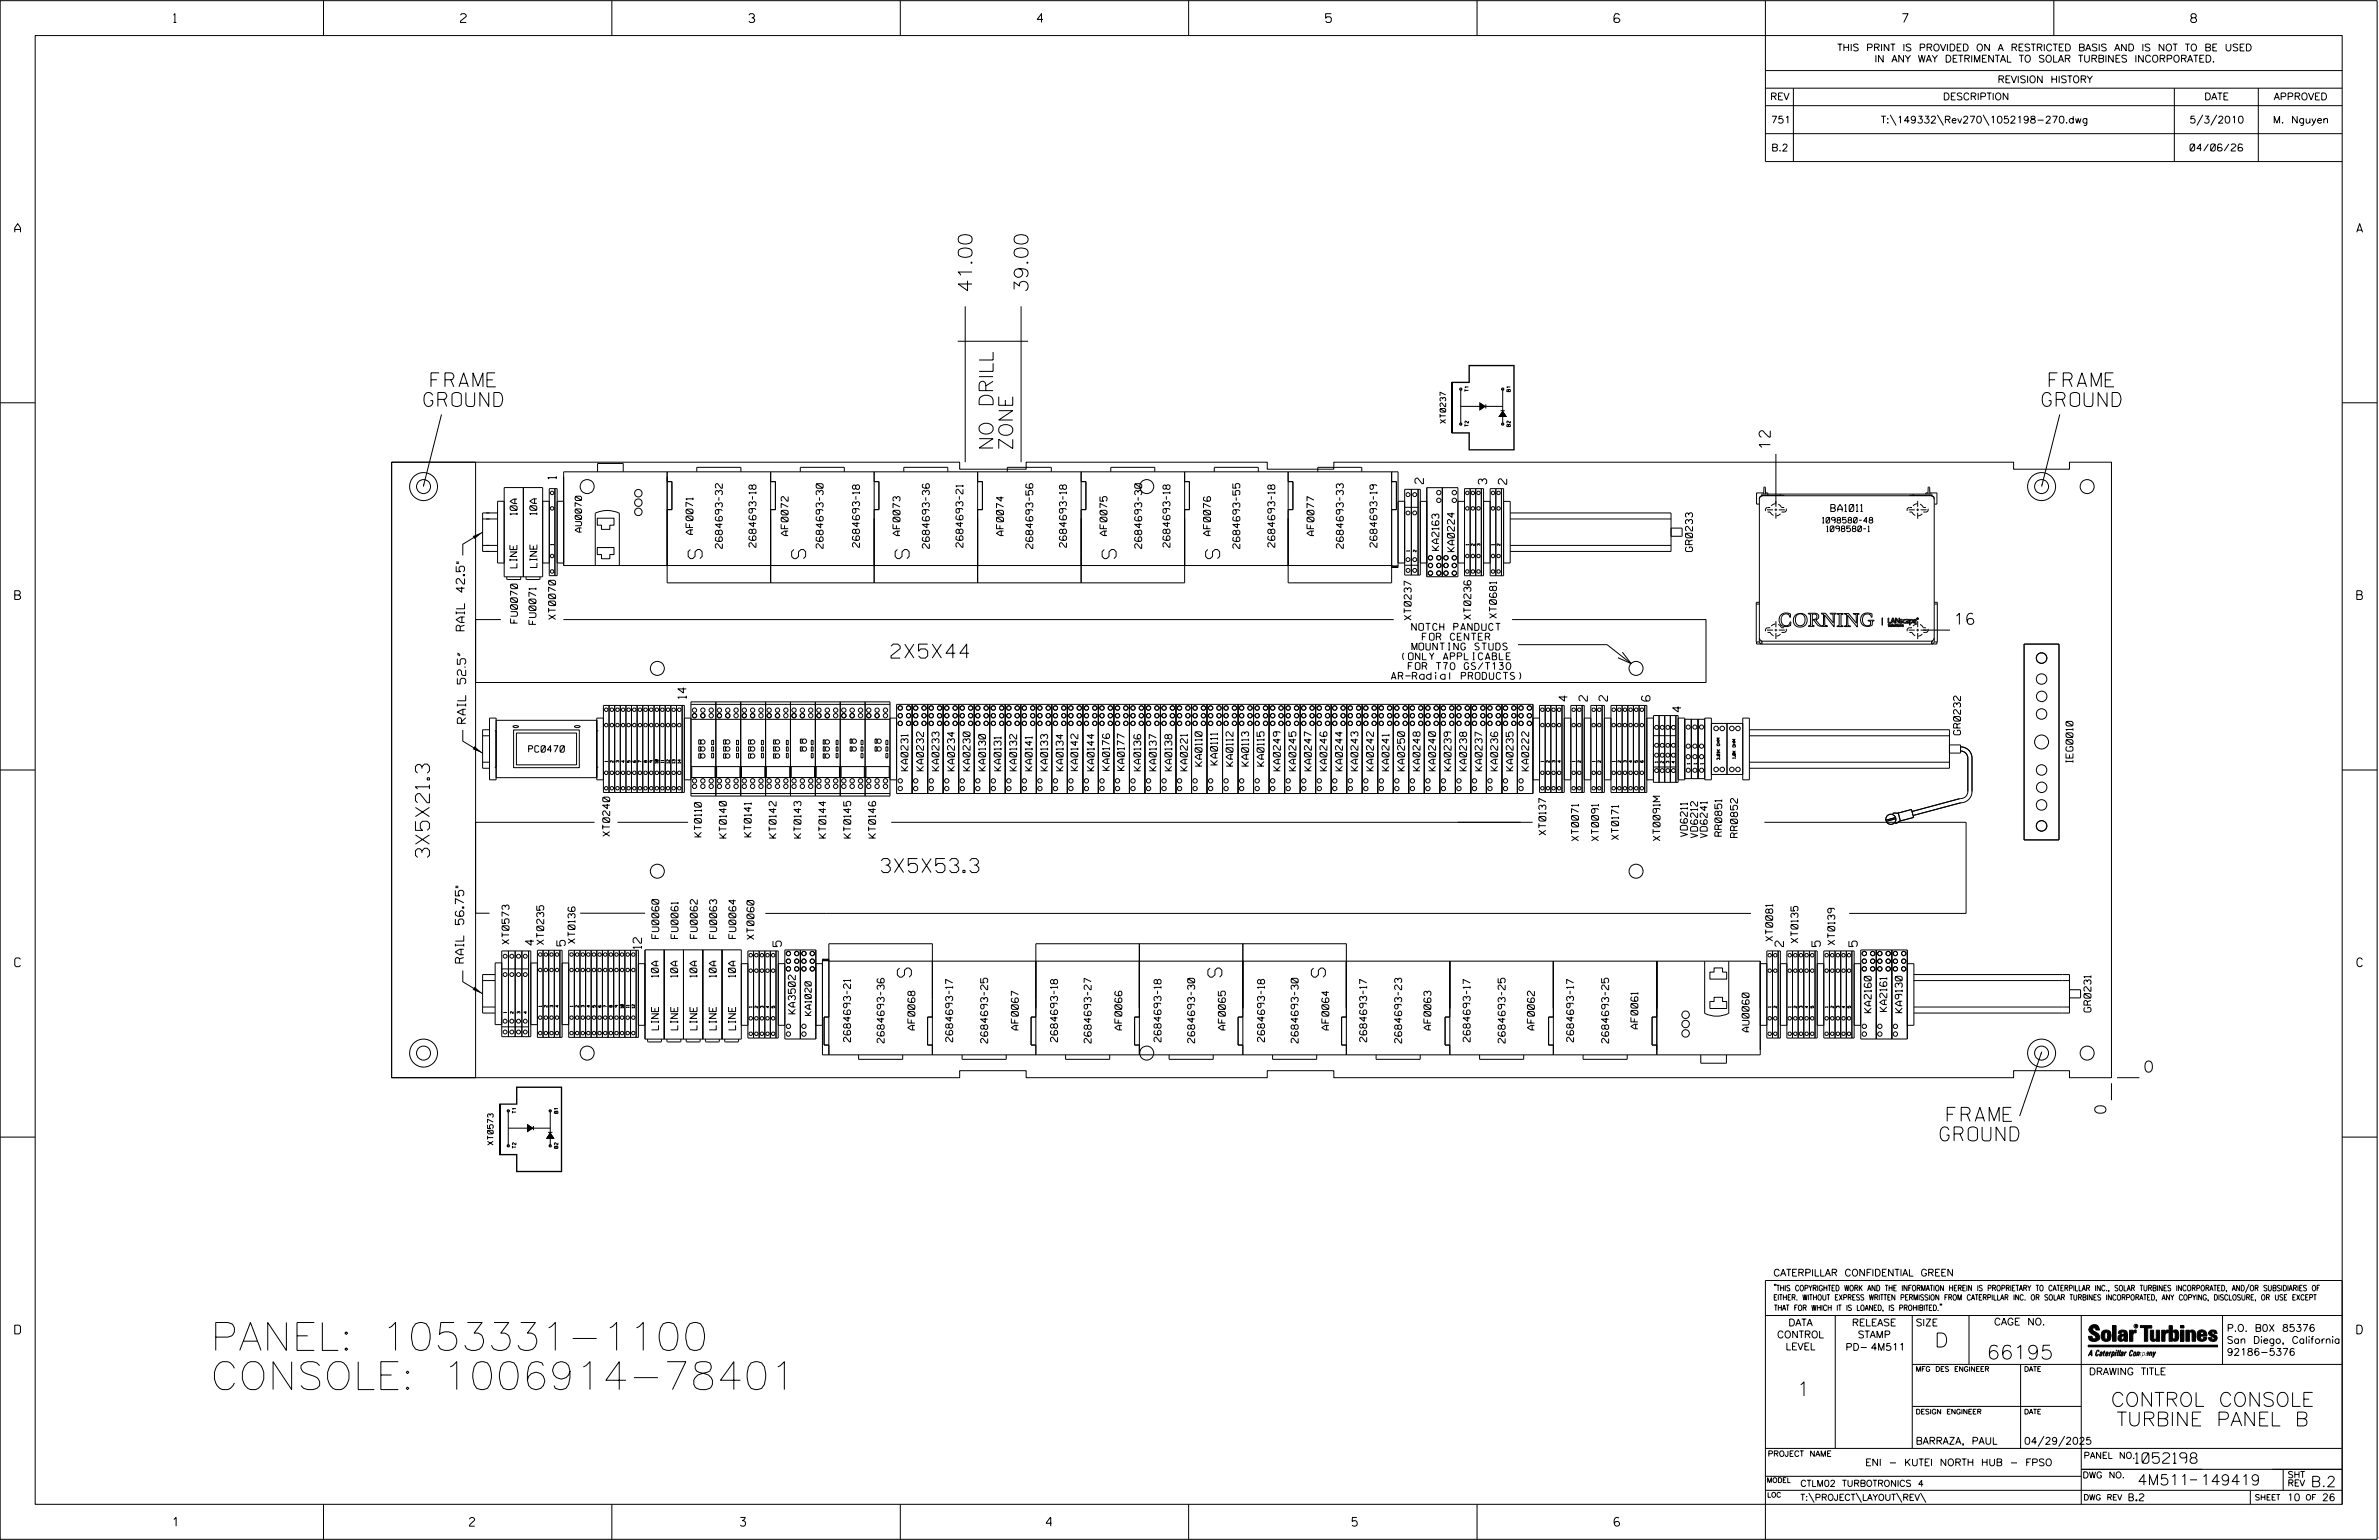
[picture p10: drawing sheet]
<svg xmlns="http://www.w3.org/2000/svg" width="864mm" height="559mm" viewBox="0 0 864 559" stroke-linecap="round" stroke-linejoin="round" font-family="sans-serif">
<defs><g id="words">
<g font-size="10.2">
<text x="76.4" y="490">PANEL: 1053331-1100</text>
<text x="76.4" y="504.2">CONSOLE: 1006914-78401</text>
</g>
<g font-size="5.1">
<text x="352.9" y="106.2" transform="rotate(-90 352.9 106.2)">41.00</text>
<text x="373.2" y="106.2" transform="rotate(-90 373.2 106.2)">39.00</text>
<text x="156.5" y="140.4">FRAME</text>
<text x="743.9" y="140.4">FRAME</text>
<text x="153.9" y="147.5">GROUND</text>
<text x="741.3" y="147.5">GROUND</text>
<text x="360.5" y="163.5" transform="rotate(-90 360.5 163.5)">NO DRILL</text>
<text x="367.6" y="163.5" transform="rotate(-90 367.6 163.5)">ZONE</text>
<text x="254.9" y="202.7" transform="rotate(-90 254.9 202.7)">S</text>
<text x="292.4" y="202.7" transform="rotate(-90 292.4 202.7)">S</text>
<text x="330" y="202.7" transform="rotate(-90 330 202.7)">S</text>
<text x="405.2" y="202.7" transform="rotate(-90 405.2 202.7)">S</text>
<text x="442.7" y="202.7" transform="rotate(-90 442.7 202.7)">S</text>
<text x="323.4" y="238.8">2X5X44</text>
<text x="155.9" y="311.1" transform="rotate(-90 155.9 311.1)">3X5X21.3</text>
<text x="319.9" y="316.6">3X5X53.3</text>
<text x="325.8" y="351.3" transform="rotate(90 325.8 351.3)">S</text>
<text x="438.5" y="351.3" transform="rotate(90 438.5 351.3)">S</text>
<text x="476" y="351.3" transform="rotate(90 476 351.3)">S</text>
<text x="706.9" y="406.9">FRAME</text>
<text x="704.3" y="414">GROUND</text>
<text x="702.3" y="488.8">D</text>
<text x="721.2" y="493.2">66195</text>
<text x="652.2" y="506.5">1</text>
<text x="766.3" y="510.3">CONTROL CONSOLE</text>
<text x="768.3" y="517.4">TURBINE PANEL B</text>
</g>
<g font-size="4.1">
<text x="642.6" y="162.7" transform="rotate(-90 642.6 162.7)">12</text>
<text x="709.9" y="226.6">16</text>
<text x="778.7" y="389">0</text>
<text x="764.5" y="403.9" transform="rotate(-90 764.5 403.9)">0</text>
</g>
<g font-size="3.8">
<text x="775.1" y="531">1052198</text>
<text x="775.9" y="538.9">4M511</text>
<text x="798.8" y="538.9">149419</text>
<text x="838.8" y="539.5">B.2</text>
</g>
<g font-size="3.2">
<text x="63" y="8.2">1</text>
<text x="167.2" y="8.2">2</text>
<text x="271.8" y="8.2">3</text>
<text x="376.5" y="8.2">4</text>
<text x="481.2" y="8.2">5</text>
<text x="690.6" y="8.2">7</text>
<text x="795.3" y="8.2">8</text>
<text x="5.4" y="84.3">A</text>
<text x="855.5" y="84.3">A</text>
<text x="5.4" y="217.5">B</text>
<text x="855.6" y="217.5">B</text>
<text x="5.4" y="350.8">C</text>
<text x="855.6" y="350.8">C</text>
<text x="5.4" y="484">D</text>
<text x="855.6" y="484">D</text>
<text x="62.8" y="553.8">1</text>
<text x="170.4" y="553.8">2</text>
<text x="268.8" y="553.8">3</text>
<text x="379.8" y="553.8">4</text>
<text x="490.8" y="553.8">5</text>
<text x="585.9" y="553.8">6</text>
</g>
<text font-size="3.1" x="169.1" y="262.4" transform="rotate(-90 169.1 262.4)">RAIL 52.5&quot;</text>
<g font-size="3">
<text x="201.9" y="173.8" transform="rotate(-90 201.9 173.8)">1</text>
<text x="516.7" y="175.5" transform="rotate(-90 516.7 175.5)">2</text>
<text x="539.7" y="175.7" transform="rotate(-90 539.7 175.7)">3</text>
<text x="547" y="175.7" transform="rotate(-90 547 175.7)">2</text>
<text x="168.6" y="228.9" transform="rotate(-90 168.6 228.9)">RAIL 42.5&quot;</text>
<text x="249.1" y="253.4" transform="rotate(-90 249.1 253.4)">14</text>
<text x="569" y="254.4" transform="rotate(-90 569 254.4)">4</text>
<text x="576.2" y="254.4" transform="rotate(-90 576.2 254.4)">2</text>
<text x="583.5" y="254.4" transform="rotate(-90 583.5 254.4)">2</text>
<text x="599" y="254.4" transform="rotate(-90 599 254.4)">6</text>
<text x="610.2" y="258.3" transform="rotate(-90 610.2 258.3)">4</text>
<text x="193.8" y="343" transform="rotate(-90 193.8 343)">4</text>
<text x="205.2" y="343.2" transform="rotate(-90 205.2 343.2)">5</text>
<text x="232.9" y="344.2" transform="rotate(-90 232.9 344.2)">12</text>
<text x="283.6" y="343.5" transform="rotate(-90 283.6 343.5)">5</text>
<text x="647.4" y="343.5" transform="rotate(-90 647.4 343.5)">2</text>
<text x="660.8" y="343.5" transform="rotate(-90 660.8 343.5)">5</text>
<text x="674.2" y="343.5" transform="rotate(-90 674.2 343.5)">5</text>
<text x="168.3" y="349.4" transform="rotate(-90 168.3 349.4)">RAIL 56.75&quot;</text>
</g>
<g font-size="2.5">
<text x="666.9" y="18.5">THIS PRINT IS PROVIDED ON A RESTRICTED BASIS AND IS NOT TO BE USED</text>
<text x="680.5" y="22.6">IN ANY WAY DETRIMENTAL TO SOLAR TURBINES INCORPORATED.</text>
<text x="725.1" y="30">REVISION HISTORY</text>
<text x="642.6" y="36.3">REV</text>
<text x="705.3" y="36.3">DESCRIPTION</text>
<text x="800.2" y="36.3">DATE</text>
<text x="825.4" y="36.3">APPROVED</text>
<text x="642.9" y="44.7">751</text>
<text x="682.8" y="44.7">T:\149332\Rev270\1052198-270.dwg</text>
<text x="794.8" y="44.7">5/3/2010</text>
<text x="825.1" y="44.7">M. Nguyen</text>
<text x="643" y="54.8">B.2</text>
<text x="795" y="54.8">04/06/26</text>
<text x="664.6" y="185.6">BA1011</text>
<text x="187.7" y="186.9" transform="rotate(-90 187.7 186.9)">10A</text>
<text x="194.9" y="186.8" transform="rotate(-90 194.9 186.8)">10A</text>
<text x="251.6" y="193.9" transform="rotate(-90 251.6 193.9)">AF0071</text>
<text x="286.1" y="194.3" transform="rotate(-90 286.1 194.3)">AF0072</text>
<text x="326.7" y="194.3" transform="rotate(-90 326.7 194.3)">AF0073</text>
<text x="364.3" y="194.3" transform="rotate(-90 364.3 194.3)">AF0074</text>
<text x="401.9" y="194.3" transform="rotate(-90 401.9 194.3)">AF0075</text>
<text x="439.4" y="194.3" transform="rotate(-90 439.4 194.3)">AF0076</text>
<text x="477" y="194.3" transform="rotate(-90 477 194.3)">AF0077</text>
<text x="262.2" y="199" transform="rotate(-90 262.2 199)">2684693-32</text>
<text x="274.4" y="198.6" transform="rotate(-90 274.4 198.6)">2684693-18</text>
<text x="298.8" y="199" transform="rotate(-90 298.8 199)">2684693-30</text>
<text x="312" y="198.6" transform="rotate(-90 312 198.6)">2684693-18</text>
<text x="337.4" y="199" transform="rotate(-90 337.4 199)">2684693-36</text>
<text x="349.6" y="198.6" transform="rotate(-90 349.6 198.6)">2684693-21</text>
<text x="374.9" y="199" transform="rotate(-90 374.9 199)">2684693-56</text>
<text x="387.1" y="198.6" transform="rotate(-90 387.1 198.6)">2684693-18</text>
<text x="414.4" y="199" transform="rotate(-90 414.4 199)">2684693-30</text>
<text x="424.7" y="198.6" transform="rotate(-90 424.7 198.6)">2684693-18</text>
<text x="450.1" y="199" transform="rotate(-90 450.1 199)">2684693-55</text>
<text x="462.8" y="198.6" transform="rotate(-90 462.8 198.6)">2684693-18</text>
<text x="487.6" y="199" transform="rotate(-90 487.6 199)">2684693-33</text>
<text x="499.8" y="198.6" transform="rotate(-90 499.8 198.6)">2684693-19</text>
<text x="522.3" y="199.7" transform="rotate(-90 522.3 199.7)">KA2163</text>
<text x="528" y="200.2" transform="rotate(-90 528 200.2)">KA0224</text>
<text x="614.4" y="200.1" transform="rotate(-90 614.4 200.1)">GR0233</text>
<text x="187.6" y="206.1" transform="rotate(-90 187.6 206.1)">LINE</text>
<text x="194.9" y="205.9" transform="rotate(-90 194.9 205.9)">LINE</text>
<text x="187.9" y="226.1" transform="rotate(-90 187.9 226.1)">FU0070</text>
<text x="194.6" y="226.5" transform="rotate(-90 194.6 226.5)">FU0071</text>
<text x="201.7" y="224.8" transform="rotate(-90 201.7 224.8)">XT0070</text>
<text x="512.3" y="225" transform="rotate(-90 512.3 225)">XT0237</text>
<text x="533.9" y="224.7" transform="rotate(-90 533.9 224.7)">XT0236</text>
<text x="543.2" y="224.3" transform="rotate(-90 543.2 224.3)">XT0681</text>
<text x="512.5" y="228.8">NOTCH PANDUCT</text>
<text x="516.3" y="232.3">FOR CENTER</text>
<text x="508.7" y="239.4">(ONLY APPLICABLE</text>
<text x="511" y="235.9">MOUNTING STUDS</text>
<text x="510" y="243">FOR T70 GS/T130</text>
<text x="505.1" y="246.5">AR-Radial PRODUCTS)</text>
<text x="711.7" y="266.6" transform="rotate(-90 711.7 266.6)">GR0232</text>
<text x="329.6" y="279.7" transform="rotate(-90 329.6 279.7)">KA0231</text>
<text x="335.2" y="279.7" transform="rotate(-90 335.2 279.7)">KA0232</text>
<text x="340.9" y="279.7" transform="rotate(-90 340.9 279.7)">KA0233</text>
<text x="346.5" y="279.7" transform="rotate(-90 346.5 279.7)">KA0234</text>
<text x="352.1" y="279.7" transform="rotate(-90 352.1 279.7)">KA0230</text>
<text x="357.8" y="279.7" transform="rotate(-90 357.8 279.7)">KA0130</text>
<text x="363.4" y="279.7" transform="rotate(-90 363.4 279.7)">KA0131</text>
<text x="369" y="279.7" transform="rotate(-90 369 279.7)">KA0132</text>
<text x="374.7" y="279.7" transform="rotate(-90 374.7 279.7)">KA0141</text>
<text x="380.3" y="279.7" transform="rotate(-90 380.3 279.7)">KA0133</text>
<text x="385.9" y="279.7" transform="rotate(-90 385.9 279.7)">KA0134</text>
<text x="391.3" y="279.7" transform="rotate(-90 391.3 279.7)">KA0142</text>
<text x="397.2" y="279.7" transform="rotate(-90 397.2 279.7)">KA0144</text>
<text x="402.8" y="279.5" transform="rotate(-90 402.8 279.5)">KA0176</text>
<text x="408.2" y="279.6" transform="rotate(-90 408.2 279.6)">KA0177</text>
<text x="414.1" y="279.7" transform="rotate(-90 414.1 279.7)">KA0136</text>
<text x="419.7" y="279.7" transform="rotate(-90 419.7 279.7)">KA0137</text>
<text x="425.4" y="279.7" transform="rotate(-90 425.4 279.7)">KA0138</text>
<text x="431" y="279.7" transform="rotate(-90 431 279.7)">KA0221</text>
<text x="436.3" y="278" transform="rotate(-90 436.3 278)">KA0110</text>
<text x="442" y="277.5" transform="rotate(-90 442 277.5)">KA0111</text>
<text x="447.6" y="278" transform="rotate(-90 447.6 278)">KA0112</text>
<text x="453.2" y="278" transform="rotate(-90 453.2 278)">KA0113</text>
<text x="458.9" y="278" transform="rotate(-90 458.9 278)">KA0115</text>
<text x="464.8" y="279.7" transform="rotate(-90 464.8 279.7)">KA0249</text>
<text x="470.4" y="279.7" transform="rotate(-90 470.4 279.7)">KA0245</text>
<text x="476" y="279.7" transform="rotate(-90 476 279.7)">KA0247</text>
<text x="481.7" y="279.7" transform="rotate(-90 481.7 279.7)">KA0246</text>
<text x="487.3" y="279.7" transform="rotate(-90 487.3 279.7)">KA0244</text>
<text x="493" y="279.7" transform="rotate(-90 493 279.7)">KA0243</text>
<text x="498.6" y="279.7" transform="rotate(-90 498.6 279.7)">KA0242</text>
<text x="504.2" y="279.7" transform="rotate(-90 504.2 279.7)">KA0241</text>
<text x="509.9" y="279.7" transform="rotate(-90 509.9 279.7)">KA0250</text>
<text x="515.5" y="279.7" transform="rotate(-90 515.5 279.7)">KA0248</text>
<text x="521.1" y="279.7" transform="rotate(-90 521.1 279.7)">KA0240</text>
<text x="526.8" y="279.7" transform="rotate(-90 526.8 279.7)">KA0239</text>
<text x="532.4" y="279.7" transform="rotate(-90 532.4 279.7)">KA0238</text>
<text x="538" y="279.7" transform="rotate(-90 538 279.7)">KA0237</text>
<text x="543.7" y="279.7" transform="rotate(-90 543.7 279.7)">KA0236</text>
<text x="549.3" y="279.7" transform="rotate(-90 549.3 279.7)">KA0235</text>
<text x="554.9" y="279.7" transform="rotate(-90 554.9 279.7)">KA0222</text>
<text x="752.5" y="276.7" transform="rotate(-90 752.5 276.7)">IEG0010</text>
<text x="221.3" y="303.4" transform="rotate(-90 221.3 303.4)">XT0240</text>
<text x="254.6" y="303.7" transform="rotate(-90 254.6 303.7)">KT0110</text>
<text x="263.7" y="304.1" transform="rotate(-90 263.7 304.1)">KT0140</text>
<text x="272.7" y="303.7" transform="rotate(-90 272.7 303.7)">KT0141</text>
<text x="281.7" y="304.1" transform="rotate(-90 281.7 304.1)">KT0142</text>
<text x="290.8" y="304.1" transform="rotate(-90 290.8 304.1)">KT0143</text>
<text x="299.8" y="304.1" transform="rotate(-90 299.8 304.1)">KT0144</text>
<text x="308.8" y="304.1" transform="rotate(-90 308.8 304.1)">KT0145</text>
<text x="317.9" y="304.1" transform="rotate(-90 317.9 304.1)">KT0146</text>
<text x="561.2" y="303" transform="rotate(-90 561.2 303)">XT0137</text>
<text x="573" y="305.1" transform="rotate(-90 573 305.1)">XT0071</text>
<text x="580.3" y="305.1" transform="rotate(-90 580.3 305.1)">XT0091</text>
<text x="587.6" y="304.7" transform="rotate(-90 587.6 304.7)">XT0171</text>
<text x="602.6" y="305" transform="rotate(-90 602.6 305)">XT0091M</text>
<text x="612.5" y="303.6" transform="rotate(-90 612.5 303.6)">VD6211</text>
<text x="616.2" y="304" transform="rotate(-90 616.2 304)">VD6212</text>
<text x="619.7" y="304" transform="rotate(-90 619.7 304)">VD6241</text>
<text x="625" y="303.4" transform="rotate(-90 625 303.4)">RR0851</text>
<text x="630.7" y="303.9" transform="rotate(-90 630.7 303.9)">RR0852</text>
<text x="239.2" y="340.5" transform="rotate(-90 239.2 340.5)">FU0060</text>
<text x="246.1" y="340.5" transform="rotate(-90 246.1 340.5)">FU0061</text>
<text x="253.1" y="340.5" transform="rotate(-90 253.1 340.5)">FU0062</text>
<text x="260.1" y="340.5" transform="rotate(-90 260.1 340.5)">FU0063</text>
<text x="267.1" y="340.5" transform="rotate(-90 267.1 340.5)">FU0064</text>
<text x="273.7" y="340.9" transform="rotate(-90 273.7 340.9)">XT0060</text>
<text x="643.5" y="341.5" transform="rotate(-90 643.5 341.5)">XT0081</text>
<text x="184.8" y="342.6" transform="rotate(-90 184.8 342.6)">XT0573</text>
<text x="197.4" y="342.7" transform="rotate(-90 197.4 342.7)">XT0235</text>
<text x="208.7" y="342.3" transform="rotate(-90 208.7 342.3)">XT0136</text>
<text x="652.7" y="342.1" transform="rotate(-90 652.7 342.1)">XT0135</text>
<text x="666.1" y="342.8" transform="rotate(-90 666.1 342.8)">XT0139</text>
<text x="239" y="354.6" transform="rotate(-90 239 354.6)">10A</text>
<text x="246" y="354.6" transform="rotate(-90 246 354.6)">10A</text>
<text x="253" y="354.6" transform="rotate(-90 253 354.6)">10A</text>
<text x="260" y="354.6" transform="rotate(-90 260 354.6)">10A</text>
<text x="267" y="354.6" transform="rotate(-90 267 354.6)">10A</text>
<text x="288.7" y="367.9" transform="rotate(-90 288.7 367.9)">KA3502</text>
<text x="679.3" y="367.5" transform="rotate(-90 679.3 367.5)">KA2160</text>
<text x="684.9" y="367" transform="rotate(-90 684.9 367)">KA2161</text>
<text x="690.5" y="367.5" transform="rotate(-90 690.5 367.5)">KA9130</text>
<text x="759" y="367.2" transform="rotate(-90 759 367.2)">GR0231</text>
<text x="239" y="373.7" transform="rotate(-90 239 373.7)">LINE</text>
<text x="246" y="373.7" transform="rotate(-90 246 373.7)">LINE</text>
<text x="253" y="373.7" transform="rotate(-90 253 373.7)">LINE</text>
<text x="260" y="373.7" transform="rotate(-90 260 373.7)">LINE</text>
<text x="267" y="373.7" transform="rotate(-90 267 373.7)">LINE</text>
<text x="332.1" y="373.7" transform="rotate(-90 332.1 373.7)">AF0068</text>
<text x="369.7" y="373.7" transform="rotate(-90 369.7 373.7)">AF0067</text>
<text x="407.2" y="373.7" transform="rotate(-90 407.2 373.7)">AF0066</text>
<text x="444.8" y="373.7" transform="rotate(-90 444.8 373.7)">AF0065</text>
<text x="482.4" y="373.7" transform="rotate(-90 482.4 373.7)">AF0064</text>
<text x="519.4" y="373.7" transform="rotate(-90 519.4 373.7)">AF0063</text>
<text x="557" y="373.7" transform="rotate(-90 557 373.7)">AF0062</text>
<text x="594.6" y="373.3" transform="rotate(-90 594.6 373.3)">AF0061</text>
<text x="634.9" y="374.4" transform="rotate(-90 634.9 374.4)">AU0060</text>
<text x="308.8" y="378" transform="rotate(-90 308.8 378)">2684693-21</text>
<text x="321" y="378.4" transform="rotate(-90 321 378.4)">2684693-36</text>
<text x="345.8" y="378" transform="rotate(-90 345.8 378)">2684693-17</text>
<text x="358.5" y="378.5" transform="rotate(-90 358.5 378.5)">2684693-25</text>
<text x="383.9" y="378" transform="rotate(-90 383.9 378)">2684693-18</text>
<text x="396.1" y="378.5" transform="rotate(-90 396.1 378.5)">2684693-27</text>
<text x="421.5" y="378" transform="rotate(-90 421.5 378)">2684693-18</text>
<text x="433.7" y="378.4" transform="rotate(-90 433.7 378.4)">2684693-30</text>
<text x="459" y="378" transform="rotate(-90 459 378)">2684693-18</text>
<text x="471.2" y="378.4" transform="rotate(-90 471.2 378.4)">2684693-30</text>
<text x="496.1" y="378" transform="rotate(-90 496.1 378)">2684693-17</text>
<text x="508.8" y="378.5" transform="rotate(-90 508.8 378.5)">2684693-23</text>
<text x="533.7" y="378" transform="rotate(-90 533.7 378)">2684693-17</text>
<text x="546.4" y="378.5" transform="rotate(-90 546.4 378.5)">2684693-25</text>
<text x="571.2" y="378" transform="rotate(-90 571.2 378)">2684693-17</text>
<text x="583.9" y="378.5" transform="rotate(-90 583.9 378.5)">2684693-25</text>
<text x="643.8" y="463">CATERPILLAR CONFIDENTIAL GREEN</text>
<text x="645.1" y="485.5">CONTROL</text>
<text x="649.2" y="481.1">DATA</text>
<text x="672.3" y="481.1">RELEASE</text>
<text x="674.4" y="485.5">STAMP</text>
<text x="695.4" y="481.1">SIZE</text>
<text x="723.8" y="480.8">CAGE NO.</text>
<text x="808.4" y="483.1">P.O. B0X 85376</text>
<text x="648.2" y="489.8">LEVEL</text>
<text x="669.9" y="490">PD- 4M511</text>
<text x="808.4" y="487.5">San Diego, California</text>
<text x="808.4" y="491.8">92186-5376</text>
<text x="758.3" y="498.9">DRAWING TITLE</text>
<text x="695.4" y="524.1">BARRAZA, PAUL</text>
<text x="734.8" y="524.1">04/29/2025</text>
<text x="677.1" y="531.9">ENI - KUTEI NORTH HUB - FPSO</text>
<text x="772.8" y="544.6">B.2</text>
<text x="830.2" y="544.6">10</text>
<text x="842.9" y="544.6">26</text>
</g>
<g font-size="2.3">
<text x="211.1" y="193.1" transform="rotate(-90 211.1 193.1)">AU0070</text>
<text x="191.9" y="272.9">PC0470</text>
<text x="294.5" y="368.5" transform="rotate(-90 294.5 368.5)">KA1020</text>
<text x="756.4" y="529.2">PANEL NO.</text>
<text x="653.5" y="539.4">CTLM02 TURBOTRONICS 4</text>
<text x="756" y="536.3">DWG NO.</text>
<text x="830.4" y="539.3">REV</text>
<text x="830.4" y="536.2">SHT</text>
<text x="653.5" y="544.5">T:\PROJECT\LAYOUT\REV\</text>
</g>
<g font-size="2">
<text x="524.8" y="153.6" transform="rotate(-90 524.8 153.6)">XT0237</text>
<text x="661.5" y="189.8">1098580-48</text>
<text x="663.1" y="192.9">1098580-1</text>
<text x="179" y="415.5" transform="rotate(-90 179 415.5)">XT0573</text>
<text x="643.8" y="468.4">&quot;THIS COPYRIGHTED WORK AND THE INFORMATION HEREIN IS PROPRIETARY TO CATERPILLAR INC., SOLAR TURBINES INCORPORATED, AND/OR SUBSIDIARIES OF</text>
<text x="643.8" y="471.8">EITHER. WITHOUT EXPRESS WRITTEN PERMISSION FROM CATERPILLAR INC. OR SOLAR TURBINES INCORPORATED, ANY COPYING, DISCLOSURE, OR USE EXCEPT</text>
<text x="644" y="475.6">THAT FOR WHICH IT IS LOANED, IS PROHIBITED.&quot;</text>
<text x="641.7" y="528.5">PROJECT NAME</text>
<text x="756.3" y="544.3">DWG REV</text>
<text x="818.5" y="544.3">SHEET</text>
<text x="836.9" y="544.3">OF</text>
</g>
<g font-size="1.8">
<text x="695.4" y="497.6">MFG DES ENGINEER</text>
<text x="734.8" y="497.6">DATE</text>
<text x="695.4" y="513.1">DESIGN ENGINEER</text>
<text x="734.8" y="513.1">DATE</text>
<text x="641.3" y="538">MODEL</text>
<text x="641.5" y="543.3">LOC</text>
</g>
<g font-size="1.3">
<text x="533" y="142.1" transform="rotate(-90 533 142.1)">T1</text>
<text x="548.3" y="142.1" transform="rotate(-90 548.3 142.1)">B1</text>
<text x="533" y="154.8" transform="rotate(-90 533 154.8)">T2</text>
<text x="548.3" y="154.8" transform="rotate(-90 548.3 154.8)">B2</text>
<text x="187.3" y="404" transform="rotate(-90 187.3 404)">T1</text>
<text x="202.5" y="404" transform="rotate(-90 202.5 404)">B1</text>
<text x="187.3" y="416.7" transform="rotate(-90 187.3 416.7)">T2</text>
<text x="202.5" y="416.7" transform="rotate(-90 202.5 416.7)">B2</text>
</g>
<g font-size="1">
<text x="200.9" y="197.8" transform="rotate(-90 200.9 197.8)">1</text>
<text x="533.1" y="197.8" transform="rotate(-90 533.1 197.8)">1</text>
<text x="535.2" y="198" transform="rotate(-90 535.2 198)">2</text>
<text x="537.2" y="198" transform="rotate(-90 537.2 198)">3</text>
<text x="542.5" y="197.8" transform="rotate(-90 542.5 197.8)">1</text>
<text x="544.5" y="198" transform="rotate(-90 544.5 198)">2</text>
<text x="511.6" y="200.1" transform="rotate(-90 511.6 200.1)">1</text>
<text x="514.1" y="200.2" transform="rotate(-90 514.1 200.2)">2</text>
<text x="624.3" y="275.7" transform="rotate(-90 624.3 275.7)">3.01K OHM</text>
<text x="630" y="275.2" transform="rotate(-90 630 275.2)">1.0K OHM</text>
<text x="220.6" y="276.5" transform="rotate(-90 220.6 276.5)">1</text>
<text x="222.6" y="276.6" transform="rotate(-90 222.6 276.6)">2</text>
<text x="224.7" y="276.6" transform="rotate(-90 224.7 276.6)">3</text>
<text x="226.7" y="276.6" transform="rotate(-90 226.7 276.6)">4</text>
<text x="228.7" y="276.6" transform="rotate(-90 228.7 276.6)">5</text>
<text x="230.8" y="276.6" transform="rotate(-90 230.8 276.6)">6</text>
<text x="232.8" y="276.6" transform="rotate(-90 232.8 276.6)">7</text>
<text x="234.9" y="276.6" transform="rotate(-90 234.9 276.6)">8</text>
<text x="236.9" y="276.6" transform="rotate(-90 236.9 276.6)">9</text>
<text x="238.9" y="277" transform="rotate(-90 238.9 277)">10</text>
<text x="241" y="276.8" transform="rotate(-90 241 276.8)">11</text>
<text x="243" y="277" transform="rotate(-90 243 277)">12</text>
<text x="245.1" y="277" transform="rotate(-90 245.1 277)">13</text>
<text x="247.1" y="277" transform="rotate(-90 247.1 277)">14</text>
<text x="560.4" y="276.5" transform="rotate(-90 560.4 276.5)">1</text>
<text x="562.4" y="276.6" transform="rotate(-90 562.4 276.6)">2</text>
<text x="564.5" y="276.6" transform="rotate(-90 564.5 276.6)">3</text>
<text x="566.5" y="276.6" transform="rotate(-90 566.5 276.6)">4</text>
<text x="571.8" y="276.5" transform="rotate(-90 571.8 276.5)">1</text>
<text x="573.8" y="276.6" transform="rotate(-90 573.8 276.6)">2</text>
<text x="579" y="276.5" transform="rotate(-90 579 276.5)">1</text>
<text x="581.1" y="276.6" transform="rotate(-90 581.1 276.6)">2</text>
<text x="586.3" y="276.5" transform="rotate(-90 586.3 276.5)">1</text>
<text x="588.3" y="276.6" transform="rotate(-90 588.3 276.6)">2</text>
<text x="590.4" y="276.6" transform="rotate(-90 590.4 276.6)">3</text>
<text x="592.4" y="276.6" transform="rotate(-90 592.4 276.6)">4</text>
<text x="594.5" y="276.6" transform="rotate(-90 594.5 276.6)">5</text>
<text x="601.8" y="276.7" transform="rotate(-90 601.8 276.7)">1</text>
<text x="603.8" y="276.9" transform="rotate(-90 603.8 276.9)">2</text>
<text x="605.9" y="276.9" transform="rotate(-90 605.9 276.9)">3</text>
<text x="607.9" y="276.9" transform="rotate(-90 607.9 276.9)">4</text>
<text x="613.5" y="277.3" transform="rotate(-90 613.5 277.3)">1</text>
<text x="615.9" y="277.3" transform="rotate(-90 615.9 277.3)">1</text>
<text x="618.3" y="277.3" transform="rotate(-90 618.3 277.3)">1</text>
<text x="196.6" y="365.3" transform="rotate(-90 196.6 365.3)">1</text>
<text x="198.7" y="365.5" transform="rotate(-90 198.7 365.5)">2</text>
<text x="200.7" y="365.5" transform="rotate(-90 200.7 365.5)">3</text>
<text x="202.7" y="365.5" transform="rotate(-90 202.7 365.5)">4</text>
<text x="208" y="365.3" transform="rotate(-90 208 365.3)">1</text>
<text x="210" y="365.5" transform="rotate(-90 210 365.5)">2</text>
<text x="212.1" y="365.5" transform="rotate(-90 212.1 365.5)">3</text>
<text x="214.1" y="365.5" transform="rotate(-90 214.1 365.5)">4</text>
<text x="216.1" y="365.5" transform="rotate(-90 216.1 365.5)">5</text>
<text x="218.2" y="365.5" transform="rotate(-90 218.2 365.5)">6</text>
<text x="220.2" y="365.5" transform="rotate(-90 220.2 365.5)">7</text>
<text x="222.3" y="365.5" transform="rotate(-90 222.3 365.5)">8</text>
<text x="224.3" y="365.5" transform="rotate(-90 224.3 365.5)">9</text>
<text x="226.3" y="365.8" transform="rotate(-90 226.3 365.8)">10</text>
<text x="228.4" y="365.6" transform="rotate(-90 228.4 365.6)">11</text>
<text x="230.4" y="365.8" transform="rotate(-90 230.4 365.8)">12</text>
<text x="273" y="365.6" transform="rotate(-90 273 365.6)">1</text>
<text x="275.1" y="365.7" transform="rotate(-90 275.1 365.7)">2</text>
<text x="277.1" y="365.7" transform="rotate(-90 277.1 365.7)">3</text>
<text x="279.1" y="365.7" transform="rotate(-90 279.1 365.7)">4</text>
<text x="281.2" y="365.7" transform="rotate(-90 281.2 365.7)">5</text>
<text x="642.9" y="365.6" transform="rotate(-90 642.9 365.6)">1</text>
<text x="645" y="365.7" transform="rotate(-90 645 365.7)">2</text>
<text x="650.2" y="365.6" transform="rotate(-90 650.2 365.6)">1</text>
<text x="652.2" y="365.7" transform="rotate(-90 652.2 365.7)">2</text>
<text x="654.3" y="365.7" transform="rotate(-90 654.3 365.7)">3</text>
<text x="656.3" y="365.7" transform="rotate(-90 656.3 365.7)">4</text>
<text x="658.4" y="365.7" transform="rotate(-90 658.4 365.7)">5</text>
<text x="663.6" y="365.6" transform="rotate(-90 663.6 365.6)">1</text>
<text x="665.6" y="365.7" transform="rotate(-90 665.6 365.7)">2</text>
<text x="667.7" y="365.7" transform="rotate(-90 667.7 365.7)">3</text>
<text x="669.7" y="365.7" transform="rotate(-90 669.7 365.7)">4</text>
<text x="671.8" y="365.7" transform="rotate(-90 671.8 365.7)">5</text>
<text x="183.9" y="367.6" transform="rotate(-90 183.9 367.6)">1</text>
<text x="186.3" y="367.7" transform="rotate(-90 186.3 367.7)">2</text>
<text x="188.7" y="367.7" transform="rotate(-90 188.7 367.7)">3</text>
<text x="191.2" y="367.7" transform="rotate(-90 191.2 367.7)">4</text>
</g>
<text font-size=".9" x="775.1" y="481.7">R</text>
</g></defs>
<g fill="none" stroke="#000" stroke-width=".36">
<path d="M.1 .2h862.8v558.4h-862.8zM12.8 12.9h837.4v533h-837.4zM117.4 .2v12.7M222.1 .2v12.7M326.8 .2v12.7M431.5 .2v12.7M536.2 .2v12.7M587.9 5.5l-.5-.5h-1l-.5 1v1.7l.5 .4h1l.6-.4v-.6l-.6-.5h-1l-.5 .5M640.9 .2v58.4h209.3M745.6 .2v12.7M640.9 25.6h209.3M640.9 32h209.3"/>
<path d="M640.9 38.3h209.3M651 32v26.6M789.3 32v26.6M819.8 32v26.6M640.9 48.5h209.3M686.2 41.7l2.1 3.8M703.3 41.7l2.2 3.8M719.9 41.7l2.1 3.8M799.6 41.7l-2.1 3.8M804.7 41.7l-2.2 3.8M350.4 111.2v56.5M370.7 111.2v56.5"/>
<path d="M347.7 123.8h25.5M.1 146.2h12.7M160.3 150.4l-6.6 26.2M530.3 147.5h15.2M530.3 141.5v12.1M539.4 146.7v1.5M544.7 149h1.5M545.5 141.5v12.1M747.7 150.4l-6.6 26.2M850.2 146.2h12.7M142.2 167.7h206.2v2.6h24.1v-2.6h87.5v2.6h24.2v-2.6h246.8v2.6h20.2v-2.6h15.3v223.4h-15.3v-2.6h-20.2v2.6h-246.8v-2.6h-24.2v2.6h-87.5v-2.6h-24.1v2.6h-206.2zM142.2 167.7h30.4v223.4h-30.4z"/>
<path d="M183 176.9h14v32.4h-14zM190 176.9v32.4M199.4 177.3h2.8v31.6h-2.8zM201.4 177.3v31.6M216.9 171.2v-3h9.3v3M242.2 174.8h1.7v10.1h-1.7M242.2 171.2v40.3h187.8v-40.3M252.9 171.2v-1.6h16.1v1.6M279.8 174.8h1.7v10.1h-1.7M279.8 171.2v40.3M290.5 171.2v-1.6h16v1.6M317.3 174.8h1.8v10.1h-1.8"/>
<path d="M317.3 171.2v40.3M328.1 171.2v-1.6h16v1.6M354.9 174.8h1.7v10.1h-1.7M354.9 171.2v40.3M365.7 171.2v-1.6h15.9v1.6M392.5 174.8h1.7v10.1h-1.7M392.5 171.2v40.3M403.2 171.2v-1.6h16v1.6M430 174.8h1.8v10.1h-1.8M440.8 171.2v-1.6h16v1.6M467.6 174.8h1.7v10.1h-1.7M478.4 171.2v-1.6h15.9v1.6"/>
<path d="M505.2 171.2v40.3h-37.6v-40.3M505.2 174.8h1.7v10.1h-1.7M509.9 177.6h5.7v31.1h-5.7zM512.3 177.6v31.1M514.8 177.6v31.1M517.9 177h11.3v32.3h-11.3zM523.6 177v32.3M531.6 177.3h7v31.6h-7zM533.7 177.3v31.6M535.7 177.3v31.6M537.7 177.3v31.6M543 177.3v31.6h2.8v-31.6h-4.9v31.6"/>
<path d="M545 177.3v31.6M639.5 179.7l.1 .2M639.5 179.7l8 .2M639.5 179.7l.2-.4h61.4l.2 .4M639.6 179.9l-.7 .3-.2 .6v52a.95 .95 0 0 0 .9 .9M639.6 179.9h.1M640.3 178.9h-2.7v4h1.1M640.8 176.7v.1M640.8 176.7l-.5 .1v2.5M640.8 176.8l.1 2.5M640.9 178.9h.8v1M644.7 164.7v19.2"/>
<path d="M646.3 179.3v.6M694.5 179.3v.6M699.1 179.7v.2M699.9 178.9h-.8v.4M699.9 176.8v2.5M700 176.7l-.1 .1M700 176.7l.5 .1v2.5M700.5 178.9h2.6v4h-1M701.1 179.9h.1M701.2 179.9l.7 .3 .2 .6v52a.95 .95 0 0 1-.9 .9M701.3 179.7l-.1 .2M701.3 179.7l-8 .2"/>
<path d="M175.2 193.1l-7.2 4.4v4M175.2 188.3h5.4M175.2 197.9h5.4M180.6 186.1h-5.4v14h5.4M183 181.9h-2.4v22.4h2.4M197 181.9h2.4M202.2 181.9h2.4M216.8 188h6.1v2.6h-1.5v1.5h-3.1v-1.5h-1.5zM216.8 198.7h6.1v2.5h-1.5v1.5h-3.1v-1.5h-1.5zM507.5 181.9h2.4M509.9 184.1h4.9M515.6 181.9h2.3"/>
<path d="M529.2 181.9h2.4M538.6 181.9h2.3M545.8 181.9h2.4v22.4h-2.4M548.2 186.1h58.4v14h-58.4M548.2 188.3h58.4M548.2 197.9h58.4M606.6 191.6h4v3h-4M638.7 181.2a1.33 1.33 0 0 1 1.2-1.3h61a1.33 1.33 0 0 1 1.2 1.3M641.4 185h2.2M644.2 185h.9M644.7 184.5v1M644.7 186.1v2.1"/>
<path d="M645.7 185h2.2M692.9 185h2.2M695.7 185h.9M696.1 181.8v2.1M696.1 184.5v1M696.1 186.1v2.1M697.2 185h2.2M184 209.3l.2 1h4.6l.2-1M191 209.3l.2 1h4.6l.2-1M197 204.3h2.4M202.2 204.3h2.4M216.1 205.2v-19a10.2 10.2 0 0 1 8.7 0v19"/>
<path d="M505.2 205.2h-300.6v-34h302.9v34.7M505.2 205.4l2.3 .5h-2.3l2.3-.5zM507.5 204.3h2.4M509.9 205.1h4.9M515.6 204.3h2.3M529.2 204.3h2.4M538.6 204.3h2.3M637.5 219.2h1.2M638.7 218.5h-1.2v14.4h1.2M702.1 218.5h1.2v14.4h-1.2M702.1 219.2h1.2M181.8 224.8h-9.2v22.8h446.7v-22.8h-70.4"/>
<path d="M204.5 224.8h301.4M551 233.9h32.4l8.7 6.9M588.9 236.6l3.2 4.2-4.8-2.1M637.6 232.9v.8h1.8M638.7 231.4a1.26 1.26 0 0 0 1.2 1.3h61a1.26 1.26 0 0 0 1.2-1.3M639.3 232.5l.3 .6M639.6 233.7h61.6M639.6 232.6v1.1M641.4 228.6h2.2M644.2 228.6h.9M644.7 225.4v2.2M644.7 228.2v.9"/>
<path d="M644.7 229.7v2.2M645.7 228.6h2.2M646.4 223.2l1.3-.7h1.4l.9 .3v1.2l-.3-.1a1.68 1.68 0 0 0-2.2-1 1.68 1.68 0 0 0-.9 2.3 1.72 1.72 0 0 0 1.5 1.9 1.72 1.72 0 0 0 1.9-1.4l-.1 1.3a2.58 2.58 0 0 1-3.4-.4 2.58 2.58 0 0 1-.1-3.4zM652.3 223.2a1.96 1.96 0 0 1 2.5 .1 1.96 1.96 0 0 1 .3 2.5 1.82 1.82 0 0 1-2.4 1.1 1.82 1.82 0 0 1-.9-2.5zM656.4 222.5h2.6l.8 .3 .4 .4v.7l-.6 .9a.33 .33 0 0 0-.5 .2 .33 .33 0 0 0 .4 .4l.7 .8a1.09 1.09 0 0 0 1.8 .5v-3.3a.56 .56 0 0 0-.8-.7v-.2h1.4l2.9 3.5-.1-2.4a.86 .86 0 0 0-1-.9l2.1-.2-.1 .3a.81 .81 0 0 0-.5 1.2l-.1 3.4-3.5-4.2 .1 3.2a.46 .46 0 0 0 .1 .6 .46 .46 0 0 0 .6 0l.3 .3h-2.5l-1-.4-1.7-2 1-.4 .4-.7-.3-.8-.9-.2a.76 .76 0 0 0-.5 1.2v2.4a.5 .5 0 0 0 .1 .6 .5 .5 0 0 0 .6 .1l-.1 .2h-2.1l.8-.4v-4l-.8-.2zM666.9 222.6h.1M666.9 222.6h2.2l-.8 .4v4l.8 .4h-2.2l.7-.4v-4zM669.1 227.4h.1M669.6 222.6l1.5 .1 2.8 3.4-.1-3.1-1-.2-.1-.2h2.2l-.6 .4-.1 4.5-3.5-4.3 .1 3.8 1 .4h-2.2l.7-.4v-.9v-3.1zM671.7 227.4h.1M675.9 223.2l1.3-.7h1.3l1.1 .3v1.1h-.3a1.71 1.71 0 0 0-2.2-1 1.71 1.71 0 0 0-1 2.2l.5 1.4 1.3 .6 1.1-.4v-1.2l-.9-.2v-.2h2.2l-.6 .3-.1 1.5-1.1 .4-1.3-.1a2.51 2.51 0 0 1-1.3-4zM683.2 224.2l.1 2.7z"/>
<path d="M685.4 226.7h.1M685.6 226.7h.1M685.6 226.7l.4 .4-.2 .3h-.4l.4-.3-.4-.4M685.6 226.7l.3-.3-.5 .3M686.1 227h.1M686.3 226.8l.3 .2-.2 .3zM686.9 226.3l.2 1.1zM687.1 224.5h.1M687.1 224.5l.4 1h-.7zM687.3 226.7l.3 .6 .3-.6v.7l-.5-.1zM688 226.1l-.7-1.9h-.3l-.7 1.9v-.2h-.7v-1.7h-.2v1.9h1.2l.1-.4h.8l.2 .4h.6v-1.6l.9 1.6h.4v-1.9h-.3v1.6l-.9-1.6h-.3v1.9M688.1 226.4l.4 .3-.2 .1 .1 .6-.4-.6z"/>
<path d="M688.6 226.7l.2 .7zM688.6 226.5h.1M689.1 227h.1M689.1 226.8l.4 .2-.2 .3zM689.8 226.7h.5l.1 .7-.3-.6-.3 .6zM689.8 224.9l.8-.2-.6 .4 .7 .6-.3 .4h-.6l.6-.4-.5-.3zM690.7 226.9h.1M690.7 226.9l.3 .3-.5 .2 .3-.2M690.7 226.9l.3-.2-.5 .2 .3 .3M690.7 225.7h.1M690.8 227.2h.1M691 224.9l.6-.2 .2 .3a.49 .49 0 0 0-.7 .4 .49 .49 0 0 0 .7 .4v.3a.72 .72 0 0 1-.9-.2 .72 .72 0 0 1 .1-1z"/>
<path d="M692 224.7l.9 .2 .1 1.2h-.3v-.3l-.4 .4-.4-.2 .2-.6 .6-.1-.1-.4-.6 .1zM692.2 225.6l.5-.1-.4 .5zM692.7 225.9h.1M692.9 228.6h2.2M693.2 224.7h.2v.4a.51 .51 0 0 1 .7-.3 .51 .51 0 0 1 .3 .6l-.2 .6-.8 .1v.7h-.2zM693.6 225h.4l.1 .4-.2 .5-.4 .1zM694.7 224.9a.59 .59 0 0 1 .7-.1 .59 .59 0 0 1 .3 .6l-1.1 .1 .3 .4h.7a.68 .68 0 0 1-1 .1 .68 .68 0 0 1 .1-1.1zM694.8 225.1l.3-.2 .4 .3h-.7zM695.7 228.6h.9M695.9 224.3h.3v.4h-.3zM696 224.4l.1 .1M696 224.4v.1"/>
<path d="M696 224.5h.1M696.1 224.4h.1M696.1 224.4v.1M696.1 224.5l.1 .1M696.1 224.5v.1M696.1 225.4v2.2M696.1 228.2v.9M696.1 229.7v2.2M696.2 224.4l-.1 .1M696.2 224.4l-.2-.1v.3h.2M696.2 224.4h.1M697.2 228.6h10.7"/>
<path d="M701.2 232.6v1.1M701.5 232.5l-.3 .6M703.1 232.9v.8h-1.7M734.8 233.7h12.6v71.1h-12.6zM219 256h29.4v31.5h-29.4zM221.1 256v31.5M223.1 256v31.5M225.2 256v31.5M227.2 256v31.5M229.2 256v31.5M231.3 256v31.5M233.3 256v31.5"/>
<path d="M235.4 256v31.5M237.4 256v31.5M239.5 256v31.5M241.5 256v31.5M243.5 256v31.5M245.6 256v31.5M247.6 256v31.5M250.8 255.6h72.3M250.8 254.7h72.3v34.2h-72.3zM259.9 254.7v34.2M268.9 254.7v34.2M277.9 254.7v34.2"/>
<path d="M286.9 254.7v34.2M296 254.7v34.2M305 254.7v34.2M314 254.7v34.2M325.5 255.6h231v32.3h-231zM331.1 255.6v32.3M336.8 255.6v32.3M342.4 255.6v32.3M348 255.6v32.3M353.7 255.6v32.3M359.3 255.6v32.3M364.9 255.6v32.3"/>
<path d="M370.6 255.6v32.3M376.2 255.6v32.3M381.8 255.6v32.3M387.5 255.6v32.3M393.1 255.6v32.3M398.7 255.6v32.3M404.4 255.6v32.3M410 255.6v32.3M415.6 255.6v32.3M421.3 255.6v32.3M426.9 255.6v32.3M432.5 255.6v32.3"/>
<path d="M438.1 255.6v32.3M443.8 255.6v32.3M449.4 255.6v32.3M455 255.6v32.3M460.7 255.6v32.3M466.3 255.6v32.3M472 255.6v32.3M477.6 255.6v32.3M483.2 255.6v32.3M488.9 255.6v32.3M494.5 255.6v32.3M500.1 255.6v32.3"/>
<path d="M505.8 255.6v32.3M511.4 255.6v32.3M517 255.6v32.3M522.7 255.6v32.3M528.3 255.6v32.3M533.9 255.6v32.3M539.6 255.6v32.3M545.2 255.6v32.3M550.8 255.6v32.3M558.9 256h8.9v31.5h-8.9zM560.9 256v31.5M563 256v31.5"/>
<path d="M565 256v31.5M567 256v31.5M570.2 256h4.9v31.5h-4.9zM572.3 256v31.5M574.3 256v31.5M577.5 256h4.9v31.5h-4.9zM579.5 256v31.5M581.6 256v31.5M584.8 256h13v31.5h-13zM586.8 256v31.5M588.9 256v31.5M590.9 256v31.5"/>
<path d="M592.9 256v31.5M595 256v31.5M597 256v31.5M600.2 259.6h9v24.3h-9zM602.3 259.6v24.3M604.3 259.6v24.3M606.4 259.6v24.3M608.4 259.6v24.3M.1 279.4h12.7M168 264.9v4l7.2 4.4M175.2 267h2.5M175.2 276.6h2.5"/>
<path d="M177.7 264.8h-2.5v14h2.5M177.7 260.6h2.4v22.4h-2.4zM179.6 278.4h.5M179.6 265.2h.5M180.1 261.4h36.5M186.3 263.5a1.26 1.26 0 0 1 1.9 .3 1.22 1.22 0 0 1-1.9-.3zM186.4 264.9h23.9v13.7h-23.9zM187.5 266h21.8v11.5h-21.8zM208.6 263.5a1.26 1.26 0 0 1 1.9 .3 1.22 1.22 0 0 1-1.9-.3zM216.6 278.4h.6M216.6 265.2h.6M219 260.6h-2.4v22.4h2.4"/>
<path d="M248.4 260.6h2.4M250.8 261h72.3M250.8 278.2h72.3M251.1 278.1v4M253.6 268.5h.8v1.5h-.8zM253.6 271h.8v1.6h-.8zM253.6 273.5h.8v1.6h-.8zM258.3 268.6h.7v1.6h-.7zM258.3 271h.7v1.6h-.7zM258.3 273.4h.7v1.6h-.7zM259.6 278.1v4M260.1 278.1v4"/>
<path d="M262.7 268.5h.7v1.5h-.7zM262.7 271h.7v1.6h-.7zM262.7 273.5h.7v1.6h-.7zM267.4 268.6h.7v1.6h-.7zM267.4 271h.7v1.6h-.7zM267.4 273.4h.7v1.6h-.7zM268.6 278.1v4M269.2 278.1v4M271.7 268.5h.7v1.5h-.7zM271.7 271h.7v1.6h-.7zM271.7 273.5h.7v1.6h-.7zM276.4 268.6h.7v1.6h-.7z"/>
<path d="M276.4 271h.7v1.6h-.7zM276.4 273.4h.7v1.6h-.7zM277.6 278.1v4M278.2 278.1v4M280.8 268.5h.6v1.5h-.6zM280.8 271h.6v1.6h-.6zM280.8 273.5h.6v1.6h-.6zM285.5 268.6h.6v1.6h-.6zM285.5 271h.6v1.6h-.6zM285.5 273.4h.6v1.6h-.6zM286.7 278.1v4M287.2 278.1v4"/>
<path d="M290.5 268.1h.7v1.6h-.7zM290.5 271h.7v1.6h-.7zM294.5 268.6h.7v1.6h-.7zM294.5 271h.7v1.6h-.7zM294.5 273.4h.7v1.6h-.7zM295.7 278.1v4M296.3 278.1v4M298.8 268.5h.7v1.5h-.7zM298.8 271h.7v1.6h-.7zM298.8 273.5h.7v1.6h-.7zM303.5 268.6h.7v1.6h-.7zM303.5 271h.7v1.6h-.7z"/>
<path d="M303.5 273.4h.7v1.6h-.7zM304.7 278.1v4M305.3 278.1v4M308.6 268.1h.7v1.6h-.7zM308.6 271h.7v1.6h-.7zM312.6 268.6h.7v1.6h-.7zM312.6 271h.7v1.6h-.7zM312.6 273.4h.7v1.6h-.7zM313.8 278.1v4M314.4 278.1v4M317.6 268.1h.7v1.6h-.7zM317.6 271h.7v1.6h-.7z"/>
<path d="M321.6 268.6h.7v1.6h-.7zM321.6 271h.7v1.6h-.7zM321.6 273.4h.7v1.6h-.7zM322.8 278.1v4M323.1 260.6h2.4M556.5 260.6h2.4M567.8 260.6h2.4M575.1 260.6h2.4M582.4 260.6h2.4M595.7 276l-.2 .5 .3 .1h.5l.2-.4h-.5l.2 .4M597.8 260.6h2.4M600.2 278.3h8.2"/>
<path d="M600.2 266.9h8.2M609.2 260.6h2.4v22.4h-2.4M611.6 261h7.2v21.5h-7.2M614 261v21.5M616.4 261v21.5M618.8 260.6h2.4v22.4h-2.4zM621.2 262.5h11.4M626.9 262.5v18.5M632.6 260.6h2.4v22.4h-2.4zM635 264.8h72.7v14h-72.7M635 267h72.7M635 276.6h72.7"/>
<path d="M707.7 270.3h4v3h-4M711.7 272.5a2.58 2.58 0 0 1 2.6 2.6v12.1a2.68 2.68 0 0 1-2.9 2.6l-17.3 4.7M711.7 271a4.1 4.1 0 0 1 4.2 4.1v12.1a4.1 4.1 0 0 1-4.1 4.1l-17.3 4.6M850.2 279.4h12.7M180.1 282.2h36.5M215.8 298.4h-43.2v33h5.1M224.2 298.4h25.6M248.4 283h2.4M250.8 287.9h72.3M250.8 282.2h72.3M323.1 283h2.4M323.5 298.4h232.9"/>
<path d="M556.5 283h2.4M567.8 283h2.4M575.1 283h2.4M582.4 283h2.4M597.8 283h2.4M621.2 281h11.4M640.5 298.4h73.2v33h-42.4M688.1 296.7l-3.5 .9M688.2 297.1l-3.5 .9M689.1 295l4.8-1.3 .8 2.9-4.8 1.3zM689.3 295l-2.3 .2M690 297.8l-2 1"/>
<path d="M210.6 331.4h23.6M277.8 331.4h357.8M168 352.2v4l7.2 4.4M175.2 355.8h4.5M179.7 353.6h-4.5v14h4.5M182.1 345.1h10.6v31.1h-10.6zM182.1 351.6h9.8M182.1 349.4h-2.4v22.4h2.4M184.6 345.1v31.1M187 345.1v31.1M189.4 345.1v31.1M191.9 345.1v31.1"/>
<path d="M192.7 349.4h2.4M195.1 344.8h8.9v31.6h-8.9zM197.1 344.8v31.6M199.2 344.8v31.6M201.2 344.8v31.6M203.2 344.8v31.6M204 349.4h2.4M206.4 344.8h25.3v31.6h-25.3zM208.5 344.8v31.6M210.5 344.8v31.6M212.6 344.8v31.6M214.6 344.8v31.6"/>
<path d="M216.6 344.8v31.6M218.7 344.8v31.6M220.7 344.8v31.6M222.8 344.8v31.6M224.8 344.8v31.6M226.8 344.8v31.6M228.9 344.8v31.6M230.9 344.8v31.6M231.7 349.7h2.4M234.1 344.7h35v32.3h-35zM241.1 344.7v32.3M248.1 344.7v32.3"/>
<path d="M255.1 344.7v32.3M262.1 344.7v32.3M269.1 349.7h2.4M271.5 345.1h11v31.6h-11zM273.5 345.1v31.6M275.6 345.1v31.6M277.6 345.1v31.6M279.6 345.1v31.6M281.7 345.1v31.6M282.5 349.7h2.4M284.9 344.7h11.3v32.3h-11.3zM290.5 344.7v32.3"/>
<path d="M296.2 349.7h2.4M298.6 348.1v34.7h340.4v-34h-338.1M298.6 348.1h2.3l-2.3 .5h2.3zM413.6 342.4v40.4M451.2 342.4v40.4M526.3 348.8v34M563.9 348.8v34M601.5 348.8v34M618.8 348.8v18.9a9.9 9.9 0 0 0 8.8 0v-18.9M620.7 352.7h1.5v-1.5h3.1v1.5h1.5v2.6h-6.1zM639 349.7h2.4M641.4 345.1h4.9v31.6h-4.9z"/>
<path d="M643.4 345.1v31.6M645.5 345.1v31.6M646.3 349.7h2.4M648.7 345.1h11v31.6h-11zM650.7 345.1v31.6M652.7 345.1v31.6M654.8 345.1v31.6M656.8 345.1v31.6M658.9 345.1v31.6M659.7 349.7h2.4M662.1 345.1h11v31.6h-11zM664.1 345.1v31.6"/>
<path d="M666.2 345.1v31.6M668.2 345.1v31.6M670.2 345.1v31.6M672.3 345.1v31.6M673.1 349.7h2.4M675.5 344.7h16.9v32.3h-16.9zM681.1 344.7v32.3M686.8 344.7v32.3M692.4 349.7h2.4v22.3h-2.4M694.8 355.8h56.4M694.8 353.6h56.4v14h-56.4M751.2 359.1h4.1v3h-4.1"/>
<path d="M175.2 365.4h4.5M182.1 372.6h9.8M192.7 371.8h2.4M204 371.8h2.4M231.7 372h2.4M235.1 377l.2 1.1h4.7l.1-1.1M242.1 377l.2 1.1h4.6l.3-1.1M249.1 377l.2 1.1h4.6l.2-1.1M256.1 377l.2 1.1h4.6l.2-1.1M263.1 377l.2 1.1h4.6l.2-1.1M269.1 372h2.4M282.5 372h2.4"/>
<path d="M296.2 372h2.4M300.9 369h-1.7v10.2h1.7M338.5 369h-1.8v10.2h1.8M376 369h-1.7v10.2h1.7M413.6 369h-1.7v10.2h1.7M451.2 369h-1.8v10.2h1.8M488.7 369h-1.7v10.2h1.7M526.3 369h-1.7v10.2h1.7M563.9 369h-1.7v10.2h1.7M601.5 369h-1.8v10.2h1.8M620.7 363.4h1.5v-1.5h3.1v1.5h1.5v2.5h-6.1zM639 372h2.4"/>
<path d="M646.3 372h2.4M659.7 372h2.4M673.1 372h2.4M694.8 365.4h56.4M300.9 382.8v-40.4h37.6v40.4M311.7 382.8v1.6h16v-1.6M349.2 382.8l.1 1.6h16v-1.6M376 382.8v-40.4h112.7v40.4M386.8 382.8v1.6h16v-1.6M424.4 382.8v1.6h16v-1.6M462 382.8v1.6h16v-1.6M499.5 382.8v1.6h16v-1.6"/>
<path d="M537.1 382.8v1.6h16v-1.6M574.7 382.8v1.6h16v-1.6M617.4 382.8v3h9.3v-3M741.2 381.6l-8.1 23.4M766.5 393.1v6.1M768.5 391.1h8.1M.1 412.6h12.7M184.5 409.4h15.2M184.5 403.4v12.1M193.6 408.6v1.5M199 410.9h1.5M199.7 403.4v12.1"/>
<path d="M850.2 412.6h12.7M640.9 477.3h209.3M644.2 466.1l-.1 .4M644.7 466.1l-.2 .4M666.2 477.3v48.3M694.2 477.3v48.3M704.4 473.3l-.1 .4M704.8 473.3l-.1 .4M714.8 477.3v17.8M755.5 477.3v68.6M806.8 477.3v17.8M816.5 466l-1.4 3.1"/>
<path d="M850.2 464.6h-209.3v94M850.2 464.8v81.1M694.2 495.1h156M733.5 495.1v30.5M758.6 481.4a2.02 2.02 0 0 1 3.1-.1l.5 1.3h-1.3l-.2-.6-.4-.2-.6 .1-.1 .4 .4 .7a2.46 2.46 0 0 1 2.2 2.9 2.83 2.83 0 0 1-3.8 .3l-.3-1.3h1.3l.2 .7 .6 .3 .5-.2 .2-.5-.4-.6-1.9-1.2-.4-.9zM759.2 491.3h-.7l.7-1.2v1.9h.2l-.1-2.1-1.3 2.1 .5-.5h.7M761.3 490l.3-.2 .4 .3-.1 .3-.3-.4-.4 .3-.3 1.6h.4l.4-.5-.3 .6-.4 .1-.3-.4zM762.6 490.6l.5-.1-.1 1.4h-.9a.74 .74 0 0 1 .9-.8l-.3 .7-.5 .1 .2-.5 .6-.2v-.5l-.7 .2zM763 483.2a2.17 2.17 0 0 1 3.1 0l.3 1.4-.3 1.5a2.17 2.17 0 0 1-3.1 0l-.3-1.5zM763.6 490.5l.4-.4 .2 .6h-.3l-.3 .9 .2 .4-.3-.1zM764.1 483.7l.5-.4 .4 .3v2.2l-.4 .2-.5-.2zM764.6 491.1l.6 .2v-.7l-.4-.1-.4 .6-.1 .8h.6"/>
<path d="M764.6 491.1l-.1 .8h.4M764.6 482.6v.8M764.8 490.7l.4 .1v.3h-.6zM765 491.5l-.1 .4zM766 490.5l-.5 1.5zM766 490.8l.4-.3-.4 .4M766.9 481h1.3v5.7h-1.3zM767 490.8l.5 .1-.3 .8-.4 .2zM767.3 490.5h-.5l-.5 2M767.3 490.5a.8 .8 0 0 1 .2 1 .8 .8 0 0 1-.9 .4l-.1 .6M767.3 490.5l-.1 .2M768.1 490.5l-.4 1.5z"/>
<path d="M768.2 489.9h.3l-.1 .2h-.2zM769 489.9l-.5 2.1zM769.7 489.9l-.6 2.1zM770.1 491.4l.5-.3-.5 .8zM770.4 491.9h.1M770.6 491.1l.1-.4-.7 .2 .1-.3 .6-.1 .2 .3-.5 1.1M770.6 491.1a.74 .74 0 0 0-.8 .8h.6M771 484.8h-.7l-.3 .6 .4 .7 .5-.3 .1-2.4h-.8l-.1 .4h-1.2a1.71 1.71 0 0 1 1.8-1.3 1.71 1.71 0 0 1 1.6 1.4v2.8h-1.1l-.1-.6M771 484.2l-1.5 .1a1.41 1.41 0 0 0 0 2.4l.5 .1 1.1-.7M771.2 486.1h-.1M771.4 490.5l.1 .3 .4-.3-.9 1.5zM771.5 490.8h.1"/>
<path d="M773 482.7h1.2v.5l.5-.5 .7-.1v1h-.6l-.5 .4-.1 2.7h-1.2zM773.3 490.3l.6-.4 .4 .2-.1 .4-.3-.4a1.28 1.28 0 0 0-.5 1.8l.6-.4-.1 .4-.8 .1zM774.7 490.8l.5-.3a.88 .88 0 0 1 .2 .9 .88 .88 0 0 1-.7 .7l-.2-.2zM774.8 490.9h.5l-.3 1h-.3l-.2-.2zM775.2 490.5l-.1 .2M776.8 481h4.3v.9h-1.5v4.8h-1.3M776.8 490.6l-.8 .2v-.3l-.4 1.5 .8-1.3v1.3l.3-1.2M779.3 491.1h.4M779.6 490.5h.3l-.3 1.4M779.6 490.7h.2l-.1 .4M779.7 491.1l-.1 .4M779.7 491.1l-.4 .2"/>
<path d="M780.1 492l.4-1.5 .1 .3 .3-.3 .3 .2-.3 1.3v-1.3l-.7 1.3M780.6 482.7h1.2v2.7l.1 .4 .4 .3 .4-.7v-2.7h1.2l.1 4h-1.3v-.5l-1.1 .6-.7-.3-.3-.7zM781.6 492.5l1-2-.8 1.3-.2-1.3-.2 2M784.7 482.7h1.2v.5l.5-.5 .7-.1v1h-.5l-.6 .4-.1 2.7h-1.2zM787.4 481h1.2v2a1.4 1.4 0 0 1 2.2 .2l.1 1.4-.4 1.9-1.5 .1-.4-.5v-1l.5 .9 .5-.3v-2.1l-.5-.4-.5 .7v2.8h-1.2zM791.5 482.7h1.3v4h-1.3zM791.5 481h1.3v.9h-1.3zM793.5 482.7h1.3v.4l.7-.5 1.1 .2 .4 .6v3.3h-1.2l-.3-3.4-.7 .2v3.2h-1.3zM794.8 483.1h.1M797.7 483.2a1.92 1.92 0 0 1 2.4-.5 1.92 1.92 0 0 1 1 2.1h-2.3v.8l.6 .5 .5-.3v-.5h1.2a1.83 1.83 0 0 1-2.1 1.4 1.83 1.83 0 0 1-1.5-2.1zM798.8 484.2v.6M799.1 483.4h.6l.2 .8h-1.1z"/>
<path d="M804.6 482.9a1.84 1.84 0 0 0-2.9 .8 3.3 3.3 0 0 0 2.2 1.9l-.5 .5-.4-.3-.1-.4h-1.2l.1 .6a1.92 1.92 0 0 0 2.9 .4M804.9 483.8h-1.2l-.2-.6-.5 .1-.1 .3 .1 .3 1.8 .9M805.1 488.1h-47.1v.6h47.1M694.2 510.3h61.3M640.9 525.6h209.2M640.9 535.7h114.6M742 521.1l-2.2 3.8M749.5 521.1l-2.2 3.8M755.5 533.2h94.7M795 537h2.6M828.8 533.2v7.6M117.4 545.9v12.7"/>
<path d="M222.1 545.9v12.7M326.8 545.9v12.7M431.5 545.9v12.7M536.2 545.9v12.7M640.9 540.8h209.3M656.6 541.7l2 3.5M673.8 541.7l1.9 3.5M688.4 541.7l2 3.5M697.2 541.7l1.9 3.5M816.9 541v4.9M863.5 558h.1"/>
<circle cx="153.8" cy="176.6" r="2.54"/>
<circle cx="153.8" cy="176.6" r="5.1"/>
<circle cx="200.4" cy="178.9" r=".64"/>
<circle cx="213.1" cy="176.6" r="2.54"/>
<circle cx="231.7" cy="179" r="1.36"/>
<circle cx="416.3" cy="176.6" r="2.53"/>
<circle cx="511.1" cy="179.5" r=".72"/>
<circle cx="513.6" cy="179.5" r=".73"/>
<circle cx="522.3" cy="178.8" r=".8"/>
<circle cx="527.9" cy="178.7" r=".81"/>
<circle cx="532.6" cy="178.9" r=".63"/>
<circle cx="534.7" cy="178.9" r=".64"/>
<circle cx="536.7" cy="178.9" r=".64"/>
<circle cx="542" cy="178.9" r=".64"/>
<circle cx="544" cy="178.9" r=".63"/>
<circle cx="741.1" cy="176.6" r="2.53"/>
<circle cx="741.1" cy="176.6" r="5.1"/>
<circle cx="757.7" cy="176.6" r="2.54"/>
<circle cx="200.4" cy="184.5" r=".63"/>
<circle cx="231.7" cy="185.7" r="1.36"/>
<circle cx="231.7" cy="182.4" r="1.36"/>
<circle cx="511.1" cy="186.1" r=".71"/>
<circle cx="513.6" cy="186.1" r=".71"/>
<circle cx="522.3" cy="181.6" r=".79"/>
<circle cx="527.9" cy="181.6" r=".8"/>
<circle cx="532.6" cy="184.5" r=".63"/>
<circle cx="534.7" cy="184.5" r=".64"/>
<circle cx="536.7" cy="184.5" r=".64"/>
<circle cx="542" cy="184.5" r=".64"/>
<circle cx="544" cy="184.5" r=".63"/>
<circle cx="200.4" cy="207.4" r=".64"/>
<circle cx="200.4" cy="201.8" r=".64"/>
<circle cx="511.1" cy="203.1" r=".71"/>
<circle cx="511.1" cy="207" r=".71"/>
<circle cx="513.6" cy="203.1" r=".71"/>
<circle cx="513.6" cy="207" r=".72"/>
<circle cx="519.3" cy="205.2" r=".79"/>
<circle cx="519.3" cy="208" r=".79"/>
<circle cx="519.3" cy="202.4" r=".79"/>
<circle cx="522.3" cy="202.4" r=".79"/>
<circle cx="522.3" cy="208" r=".79"/>
<circle cx="522.3" cy="205.2" r=".79"/>
<circle cx="524.9" cy="208" r=".8"/>
<circle cx="524.9" cy="202.4" r=".8"/>
<circle cx="524.9" cy="205.2" r=".8"/>
<circle cx="527.9" cy="205.2" r=".8"/>
<circle cx="527.9" cy="208" r=".8"/>
<circle cx="527.9" cy="202.4" r=".8"/>
<circle cx="532.6" cy="207.4" r=".63"/>
<circle cx="532.6" cy="201.7" r=".63"/>
<circle cx="534.7" cy="201.8" r=".64"/>
<circle cx="534.7" cy="207.4" r=".64"/>
<circle cx="536.7" cy="201.8" r=".64"/>
<circle cx="536.7" cy="207.4" r=".64"/>
<circle cx="542" cy="207.4" r=".64"/>
<circle cx="542" cy="201.8" r=".64"/>
<circle cx="544" cy="201.7" r=".63"/>
<circle cx="544" cy="207.4" r=".63"/>
<circle cx="653.5" cy="225.1" r="2.54"/>
<circle cx="686.5" cy="227" r=".35"/>
<circle cx="689.3" cy="227" r=".36"/>
<circle cx="696.1" cy="224.5" r=".31"/>
<circle cx="741.1" cy="238.8" r="1.91"/>
<circle cx="220.1" cy="257.5" r=".64"/>
<circle cx="222.1" cy="257.5" r=".64"/>
<circle cx="224.2" cy="257.5" r=".64"/>
<circle cx="226.2" cy="257.5" r=".63"/>
<circle cx="228.2" cy="257.5" r=".64"/>
<circle cx="230.3" cy="257.5" r=".64"/>
<circle cx="232.3" cy="257.5" r=".64"/>
<circle cx="234.4" cy="257.5" r=".64"/>
<circle cx="236.4" cy="257.5" r=".64"/>
<circle cx="238.4" cy="257.5" r=".63"/>
<circle cx="238.6" cy="242.5" r="2.54"/>
<circle cx="240.5" cy="257.5" r=".64"/>
<circle cx="242.5" cy="257.5" r=".64"/>
<circle cx="244.5" cy="257.5" r=".64"/>
<circle cx="246.6" cy="257.5" r=".64"/>
<circle cx="252.1" cy="257.7" r=".8"/>
<circle cx="252.1" cy="259.7" r=".8"/>
<circle cx="255.1" cy="257.7" r=".8"/>
<circle cx="255.1" cy="259.7" r=".8"/>
<circle cx="258.2" cy="257.7" r=".8"/>
<circle cx="258.2" cy="259.7" r=".8"/>
<circle cx="261.1" cy="257.7" r=".79"/>
<circle cx="261.1" cy="259.7" r=".79"/>
<circle cx="264.2" cy="257.7" r=".79"/>
<circle cx="264.2" cy="259.7" r=".79"/>
<circle cx="267.2" cy="257.7" r=".79"/>
<circle cx="267.2" cy="259.7" r=".79"/>
<circle cx="270.2" cy="257.7" r=".79"/>
<circle cx="270.2" cy="259.7" r=".79"/>
<circle cx="273.2" cy="257.7" r=".79"/>
<circle cx="273.2" cy="259.7" r=".79"/>
<circle cx="276.2" cy="257.7" r=".79"/>
<circle cx="276.2" cy="259.7" r=".79"/>
<circle cx="279.2" cy="257.7" r=".79"/>
<circle cx="279.2" cy="259.7" r=".79"/>
<circle cx="282.2" cy="257.7" r=".79"/>
<circle cx="282.2" cy="259.7" r=".79"/>
<circle cx="285.3" cy="257.7" r=".79"/>
<circle cx="285.3" cy="259.7" r=".79"/>
<circle cx="288.2" cy="257.7" r=".79"/>
<circle cx="288.2" cy="259.7" r=".79"/>
<circle cx="291.3" cy="257.7" r=".79"/>
<circle cx="291.3" cy="259.7" r=".79"/>
<circle cx="294.3" cy="257.7" r=".79"/>
<circle cx="294.3" cy="259.7" r=".79"/>
<circle cx="297.3" cy="257.7" r=".79"/>
<circle cx="297.3" cy="259.7" r=".79"/>
<circle cx="300.3" cy="257.7" r=".81"/>
<circle cx="300.3" cy="259.7" r=".81"/>
<circle cx="303.4" cy="257.7" r=".81"/>
<circle cx="303.4" cy="259.7" r=".81"/>
<circle cx="306.3" cy="257.7" r=".8"/>
<circle cx="306.3" cy="259.7" r=".8"/>
<circle cx="309.4" cy="257.7" r=".8"/>
<circle cx="309.4" cy="259.7" r=".8"/>
<circle cx="312.4" cy="257.7" r=".8"/>
<circle cx="312.4" cy="259.7" r=".8"/>
<circle cx="315.4" cy="257.7" r=".8"/>
<circle cx="315.4" cy="259.7" r=".8"/>
<circle cx="318.4" cy="257.7" r=".8"/>
<circle cx="318.4" cy="259.7" r=".8"/>
<circle cx="321.4" cy="257.7" r=".8"/>
<circle cx="321.4" cy="259.7" r=".8"/>
<circle cx="326.8" cy="256.9" r=".8"/>
<circle cx="326.8" cy="259.7" r=".8"/>
<circle cx="329.8" cy="256.9" r=".8"/>
<circle cx="329.8" cy="259.7" r=".8"/>
<circle cx="332.4" cy="259.7" r=".79"/>
<circle cx="332.4" cy="256.9" r=".79"/>
<circle cx="335.4" cy="256.9" r=".79"/>
<circle cx="335.4" cy="259.7" r=".79"/>
<circle cx="338.1" cy="256.9" r=".79"/>
<circle cx="338.1" cy="259.7" r=".79"/>
<circle cx="341.1" cy="256.9" r=".79"/>
<circle cx="341.1" cy="259.7" r=".79"/>
<circle cx="343.7" cy="259.7" r=".8"/>
<circle cx="343.7" cy="256.9" r=".8"/>
<circle cx="346.7" cy="259.7" r=".8"/>
<circle cx="346.7" cy="256.9" r=".8"/>
<circle cx="349.3" cy="256.9" r=".79"/>
<circle cx="349.3" cy="259.7" r=".79"/>
<circle cx="352.4" cy="256.9" r=".81"/>
<circle cx="352.4" cy="259.7" r=".81"/>
<circle cx="354.9" cy="259.7" r=".79"/>
<circle cx="354.9" cy="256.9" r=".79"/>
<circle cx="358" cy="259.7" r=".79"/>
<circle cx="358" cy="256.9" r=".79"/>
<circle cx="360.6" cy="259.7" r=".8"/>
<circle cx="360.6" cy="256.9" r=".8"/>
<circle cx="363.6" cy="259.7" r=".8"/>
<circle cx="363.6" cy="256.9" r=".8"/>
<circle cx="366.2" cy="256.9" r=".8"/>
<circle cx="366.2" cy="259.7" r=".8"/>
<circle cx="369.3" cy="256.9" r=".8"/>
<circle cx="369.3" cy="259.7" r=".8"/>
<circle cx="371.8" cy="256.9" r=".79"/>
<circle cx="371.8" cy="259.7" r=".79"/>
<circle cx="374.9" cy="259.7" r=".79"/>
<circle cx="374.9" cy="256.9" r=".79"/>
<circle cx="377.5" cy="259.7" r=".8"/>
<circle cx="377.5" cy="256.9" r=".8"/>
<circle cx="380.5" cy="259.7" r=".8"/>
<circle cx="380.5" cy="256.9" r=".8"/>
<circle cx="383.1" cy="256.9" r=".8"/>
<circle cx="383.1" cy="259.7" r=".8"/>
<circle cx="386.2" cy="259.7" r=".8"/>
<circle cx="386.2" cy="256.9" r=".8"/>
<circle cx="388.7" cy="259.7" r=".79"/>
<circle cx="388.7" cy="256.9" r=".79"/>
<circle cx="391.8" cy="259.7" r=".79"/>
<circle cx="391.8" cy="256.9" r=".79"/>
<circle cx="394.4" cy="259.7" r=".79"/>
<circle cx="394.4" cy="256.9" r=".79"/>
<circle cx="397.4" cy="256.9" r=".79"/>
<circle cx="397.4" cy="259.7" r=".79"/>
<circle cx="400" cy="256.9" r=".8"/>
<circle cx="400" cy="259.7" r=".8"/>
<circle cx="403.1" cy="256.9" r=".8"/>
<circle cx="403.1" cy="259.7" r=".8"/>
<circle cx="405.7" cy="259.7" r=".81"/>
<circle cx="405.7" cy="256.9" r=".81"/>
<circle cx="408.7" cy="259.7" r=".81"/>
<circle cx="408.7" cy="256.9" r=".81"/>
<circle cx="411.3" cy="256.9" r=".79"/>
<circle cx="411.3" cy="259.7" r=".79"/>
<circle cx="414.3" cy="256.9" r=".79"/>
<circle cx="414.3" cy="259.7" r=".79"/>
<circle cx="416.9" cy="256.9" r=".8"/>
<circle cx="416.9" cy="259.7" r=".8"/>
<circle cx="420" cy="256.9" r=".8"/>
<circle cx="420" cy="259.7" r=".8"/>
<circle cx="422.6" cy="259.7" r=".8"/>
<circle cx="422.6" cy="256.9" r=".8"/>
<circle cx="425.6" cy="256.9" r=".8"/>
<circle cx="425.6" cy="259.7" r=".8"/>
<circle cx="428.2" cy="256.9" r=".79"/>
<circle cx="428.2" cy="259.7" r=".79"/>
<circle cx="431.2" cy="256.9" r=".79"/>
<circle cx="431.2" cy="259.7" r=".79"/>
<circle cx="433.8" cy="259.7" r=".8"/>
<circle cx="433.8" cy="256.9" r=".8"/>
<circle cx="436.9" cy="256.9" r=".8"/>
<circle cx="436.9" cy="259.7" r=".8"/>
<circle cx="439.5" cy="256.9" r=".8"/>
<circle cx="439.5" cy="259.7" r=".8"/>
<circle cx="442.5" cy="259.7" r=".8"/>
<circle cx="442.5" cy="256.9" r=".8"/>
<circle cx="445.1" cy="259.7" r=".79"/>
<circle cx="445.1" cy="256.9" r=".79"/>
<circle cx="448.1" cy="259.7" r=".79"/>
<circle cx="448.1" cy="256.9" r=".79"/>
<circle cx="450.7" cy="256.9" r=".79"/>
<circle cx="450.7" cy="259.7" r=".79"/>
<circle cx="453.8" cy="259.7" r=".79"/>
<circle cx="453.8" cy="256.9" r=".79"/>
<circle cx="456.4" cy="256.9" r=".8"/>
<circle cx="456.4" cy="259.7" r=".8"/>
<circle cx="459.4" cy="256.9" r=".8"/>
<circle cx="459.4" cy="259.7" r=".8"/>
<circle cx="462" cy="256.9" r=".81"/>
<circle cx="462" cy="259.7" r=".81"/>
<circle cx="465" cy="259.7" r=".81"/>
<circle cx="465" cy="256.9" r=".81"/>
<circle cx="467.6" cy="259.7" r=".79"/>
<circle cx="467.6" cy="256.9" r=".79"/>
<circle cx="470.7" cy="259.7" r=".79"/>
<circle cx="470.7" cy="256.9" r=".79"/>
<circle cx="473.3" cy="256.9" r=".8"/>
<circle cx="473.3" cy="259.7" r=".8"/>
<circle cx="476.3" cy="256.9" r=".8"/>
<circle cx="476.3" cy="259.7" r=".8"/>
<circle cx="478.9" cy="256.9" r=".8"/>
<circle cx="478.9" cy="259.7" r=".8"/>
<circle cx="481.9" cy="256.9" r=".8"/>
<circle cx="481.9" cy="259.7" r=".8"/>
<circle cx="484.5" cy="256.9" r=".79"/>
<circle cx="484.5" cy="259.7" r=".79"/>
<circle cx="487.6" cy="256.9" r=".79"/>
<circle cx="487.6" cy="259.7" r=".79"/>
<circle cx="490.2" cy="259.7" r=".8"/>
<circle cx="490.2" cy="256.9" r=".8"/>
<circle cx="493.2" cy="256.9" r=".8"/>
<circle cx="493.2" cy="259.7" r=".8"/>
<circle cx="495.8" cy="256.9" r=".8"/>
<circle cx="495.8" cy="259.7" r=".8"/>
<circle cx="498.8" cy="259.7" r=".8"/>
<circle cx="498.8" cy="256.9" r=".8"/>
<circle cx="501.4" cy="256.9" r=".79"/>
<circle cx="501.4" cy="259.7" r=".79"/>
<circle cx="504.5" cy="256.9" r=".79"/>
<circle cx="504.5" cy="259.7" r=".79"/>
<circle cx="507.1" cy="256.9" r=".79"/>
<circle cx="507.1" cy="259.7" r=".79"/>
<circle cx="510.1" cy="256.9" r=".79"/>
<circle cx="510.1" cy="259.7" r=".79"/>
<circle cx="512.7" cy="259.7" r=".8"/>
<circle cx="512.7" cy="256.9" r=".8"/>
<circle cx="515.7" cy="256.9" r=".8"/>
<circle cx="515.7" cy="259.7" r=".8"/>
<circle cx="518.3" cy="259.7" r=".81"/>
<circle cx="518.3" cy="256.9" r=".81"/>
<circle cx="521.4" cy="256.9" r=".8"/>
<circle cx="521.4" cy="259.7" r=".8"/>
<circle cx="524" cy="259.7" r=".79"/>
<circle cx="524" cy="256.9" r=".79"/>
<circle cx="527" cy="259.7" r=".79"/>
<circle cx="527" cy="256.9" r=".79"/>
<circle cx="529.6" cy="259.7" r=".8"/>
<circle cx="529.6" cy="256.9" r=".8"/>
<circle cx="532.6" cy="256.9" r=".8"/>
<circle cx="532.6" cy="259.7" r=".8"/>
<circle cx="535.2" cy="259.7" r=".8"/>
<circle cx="535.2" cy="256.9" r=".8"/>
<circle cx="538.3" cy="256.9" r=".8"/>
<circle cx="538.3" cy="259.7" r=".8"/>
<circle cx="540.9" cy="256.9" r=".79"/>
<circle cx="540.9" cy="259.7" r=".79"/>
<circle cx="543.9" cy="256.9" r=".79"/>
<circle cx="543.9" cy="259.7" r=".79"/>
<circle cx="546.5" cy="259.7" r=".8"/>
<circle cx="546.5" cy="256.9" r=".8"/>
<circle cx="549.5" cy="259.7" r=".8"/>
<circle cx="549.5" cy="256.9" r=".8"/>
<circle cx="552.1" cy="259.7" r=".8"/>
<circle cx="552.1" cy="256.9" r=".8"/>
<circle cx="555.2" cy="259.7" r=".8"/>
<circle cx="555.2" cy="256.9" r=".8"/>
<circle cx="559.9" cy="257.5" r=".64"/>
<circle cx="561.9" cy="257.5" r=".63"/>
<circle cx="564" cy="257.5" r=".64"/>
<circle cx="566" cy="257.5" r=".64"/>
<circle cx="571.3" cy="257.5" r=".64"/>
<circle cx="573.3" cy="257.5" r=".63"/>
<circle cx="578.5" cy="257.5" r=".64"/>
<circle cx="580.6" cy="257.5" r=".64"/>
<circle cx="585.8" cy="257.5" r=".64"/>
<circle cx="587.8" cy="257.5" r=".64"/>
<circle cx="589.9" cy="257.5" r=".64"/>
<circle cx="591.9" cy="257.5" r=".64"/>
<circle cx="593.9" cy="242.5" r="2.54"/>
<circle cx="594" cy="257.5" r=".64"/>
<circle cx="596" cy="257.5" r=".63"/>
<circle cx="741.1" cy="246.4" r="1.91"/>
<circle cx="741.1" cy="259.1" r="1.91"/>
<circle cx="741.2" cy="252.7" r="1.9"/>
<circle cx="220.1" cy="263.1" r=".64"/>
<circle cx="222.1" cy="263.1" r=".64"/>
<circle cx="224.2" cy="263.1" r=".64"/>
<circle cx="226.2" cy="263.1" r=".63"/>
<circle cx="228.2" cy="263.1" r=".64"/>
<circle cx="230.3" cy="263.1" r=".64"/>
<circle cx="232.3" cy="263.1" r=".64"/>
<circle cx="234.4" cy="263.1" r=".64"/>
<circle cx="236.4" cy="263.1" r=".64"/>
<circle cx="238.4" cy="263.1" r=".63"/>
<circle cx="240.5" cy="263.1" r=".64"/>
<circle cx="242.5" cy="263.1" r=".64"/>
<circle cx="244.5" cy="263.1" r=".64"/>
<circle cx="246.6" cy="263.1" r=".64"/>
<circle cx="255.1" cy="269.2" r=".8"/>
<circle cx="255.1" cy="271.8" r=".8"/>
<circle cx="255.1" cy="274.3" r=".8"/>
<circle cx="264.2" cy="269.2" r=".79"/>
<circle cx="264.2" cy="274.3" r=".79"/>
<circle cx="264.2" cy="271.8" r=".79"/>
<circle cx="273.2" cy="269.2" r=".79"/>
<circle cx="273.2" cy="274.3" r=".79"/>
<circle cx="273.2" cy="271.8" r=".79"/>
<circle cx="282.2" cy="274.3" r=".79"/>
<circle cx="282.2" cy="269.2" r=".79"/>
<circle cx="282.2" cy="271.8" r=".79"/>
<circle cx="292" cy="271.8" r=".79"/>
<circle cx="292" cy="268.9" r=".79"/>
<circle cx="300.3" cy="274.3" r=".81"/>
<circle cx="300.3" cy="269.2" r=".81"/>
<circle cx="300.3" cy="271.8" r=".81"/>
<circle cx="310.1" cy="271.8" r=".8"/>
<circle cx="310.1" cy="268.9" r=".8"/>
<circle cx="319.1" cy="271.8" r=".8"/>
<circle cx="319.1" cy="268.9" r=".8"/>
<circle cx="326.8" cy="262.5" r=".8"/>
<circle cx="329.8" cy="262.5" r=".8"/>
<circle cx="332.4" cy="262.5" r=".79"/>
<circle cx="335.4" cy="262.5" r=".79"/>
<circle cx="338.1" cy="262.5" r=".79"/>
<circle cx="341.1" cy="262.5" r=".79"/>
<circle cx="343.7" cy="262.5" r=".8"/>
<circle cx="346.7" cy="262.5" r=".8"/>
<circle cx="349.3" cy="262.5" r=".79"/>
<circle cx="352.4" cy="262.5" r=".81"/>
<circle cx="354.9" cy="262.5" r=".79"/>
<circle cx="358" cy="262.5" r=".79"/>
<circle cx="360.6" cy="262.5" r=".8"/>
<circle cx="363.6" cy="262.5" r=".8"/>
<circle cx="366.2" cy="262.5" r=".8"/>
<circle cx="369.3" cy="262.5" r=".8"/>
<circle cx="371.8" cy="262.5" r=".79"/>
<circle cx="374.9" cy="262.5" r=".79"/>
<circle cx="377.5" cy="262.5" r=".8"/>
<circle cx="380.5" cy="262.5" r=".8"/>
<circle cx="383.1" cy="262.5" r=".8"/>
<circle cx="386.2" cy="262.5" r=".8"/>
<circle cx="388.7" cy="262.5" r=".79"/>
<circle cx="391.8" cy="262.5" r=".79"/>
<circle cx="394.4" cy="262.5" r=".79"/>
<circle cx="397.4" cy="262.5" r=".79"/>
<circle cx="400" cy="262.5" r=".8"/>
<circle cx="403.1" cy="262.5" r=".8"/>
<circle cx="405.7" cy="262.5" r=".81"/>
<circle cx="408.7" cy="262.5" r=".81"/>
<circle cx="411.3" cy="262.5" r=".79"/>
<circle cx="414.3" cy="262.5" r=".79"/>
<circle cx="416.9" cy="262.5" r=".8"/>
<circle cx="420" cy="262.5" r=".8"/>
<circle cx="422.6" cy="262.5" r=".8"/>
<circle cx="425.6" cy="262.5" r=".8"/>
<circle cx="428.2" cy="262.5" r=".79"/>
<circle cx="431.2" cy="262.5" r=".79"/>
<circle cx="433.8" cy="262.5" r=".8"/>
<circle cx="436.9" cy="262.5" r=".8"/>
<circle cx="439.5" cy="262.5" r=".8"/>
<circle cx="442.5" cy="262.5" r=".8"/>
<circle cx="445.1" cy="262.5" r=".79"/>
<circle cx="448.1" cy="262.5" r=".79"/>
<circle cx="450.7" cy="262.5" r=".79"/>
<circle cx="453.8" cy="262.5" r=".79"/>
<circle cx="456.4" cy="262.5" r=".8"/>
<circle cx="459.4" cy="262.5" r=".8"/>
<circle cx="462" cy="262.5" r=".81"/>
<circle cx="465" cy="262.5" r=".81"/>
<circle cx="467.6" cy="262.5" r=".79"/>
<circle cx="470.7" cy="262.5" r=".79"/>
<circle cx="473.3" cy="262.5" r=".8"/>
<circle cx="476.3" cy="262.5" r=".8"/>
<circle cx="478.9" cy="262.5" r=".8"/>
<circle cx="481.9" cy="262.5" r=".8"/>
<circle cx="484.5" cy="262.5" r=".79"/>
<circle cx="487.6" cy="262.5" r=".79"/>
<circle cx="490.2" cy="262.5" r=".8"/>
<circle cx="493.2" cy="262.5" r=".8"/>
<circle cx="495.8" cy="262.5" r=".8"/>
<circle cx="498.8" cy="262.5" r=".8"/>
<circle cx="501.4" cy="262.5" r=".79"/>
<circle cx="504.5" cy="262.5" r=".79"/>
<circle cx="507.1" cy="262.5" r=".79"/>
<circle cx="510.1" cy="262.5" r=".79"/>
<circle cx="512.7" cy="262.5" r=".8"/>
<circle cx="515.7" cy="262.5" r=".8"/>
<circle cx="518.3" cy="262.5" r=".81"/>
<circle cx="521.4" cy="262.5" r=".8"/>
<circle cx="524" cy="262.5" r=".79"/>
<circle cx="527" cy="262.5" r=".79"/>
<circle cx="529.6" cy="262.5" r=".8"/>
<circle cx="532.6" cy="262.5" r=".8"/>
<circle cx="535.2" cy="262.5" r=".8"/>
<circle cx="538.3" cy="262.5" r=".8"/>
<circle cx="540.9" cy="262.5" r=".79"/>
<circle cx="543.9" cy="262.5" r=".79"/>
<circle cx="546.5" cy="262.5" r=".8"/>
<circle cx="549.5" cy="262.5" r=".8"/>
<circle cx="552.1" cy="262.5" r=".8"/>
<circle cx="555.2" cy="262.5" r=".8"/>
<circle cx="559.9" cy="263.1" r=".64"/>
<circle cx="561.9" cy="263.1" r=".63"/>
<circle cx="564" cy="263.1" r=".64"/>
<circle cx="566" cy="263.1" r=".64"/>
<circle cx="571.3" cy="263.1" r=".64"/>
<circle cx="573.3" cy="263.1" r=".63"/>
<circle cx="578.5" cy="263.1" r=".64"/>
<circle cx="580.6" cy="263.1" r=".64"/>
<circle cx="585.8" cy="263.1" r=".64"/>
<circle cx="587.8" cy="263.1" r=".64"/>
<circle cx="589.9" cy="263.1" r=".64"/>
<circle cx="591.9" cy="263.1" r=".64"/>
<circle cx="594" cy="263.1" r=".64"/>
<circle cx="596" cy="263.1" r=".63"/>
<circle cx="601.4" cy="270.4" r=".71"/>
<circle cx="601.4" cy="279.6" r=".71"/>
<circle cx="601.4" cy="263.9" r=".73"/>
<circle cx="601.4" cy="274" r=".72"/>
<circle cx="603.4" cy="270.4" r=".71"/>
<circle cx="603.4" cy="279.6" r=".71"/>
<circle cx="603.4" cy="263.9" r=".73"/>
<circle cx="603.4" cy="274" r=".72"/>
<circle cx="605.4" cy="270.4" r=".71"/>
<circle cx="605.4" cy="279.6" r=".71"/>
<circle cx="605.4" cy="263.9" r=".72"/>
<circle cx="605.4" cy="274" r=".72"/>
<circle cx="607.5" cy="279.6" r=".71"/>
<circle cx="607.5" cy="270.4" r=".71"/>
<circle cx="607.5" cy="263.9" r=".73"/>
<circle cx="607.5" cy="274" r=".72"/>
<circle cx="612.8" cy="263.8" r=".76"/>
<circle cx="612.8" cy="270.8" r=".77"/>
<circle cx="612.8" cy="274.6" r=".77"/>
<circle cx="612.9" cy="279.5" r=".76"/>
<circle cx="615.3" cy="263.8" r=".76"/>
<circle cx="615.3" cy="270.7" r=".76"/>
<circle cx="615.3" cy="279.5" r=".77"/>
<circle cx="615.3" cy="274.6" r=".77"/>
<circle cx="617.7" cy="270.8" r=".77"/>
<circle cx="617.7" cy="263.8" r=".76"/>
<circle cx="617.7" cy="279.5" r=".76"/>
<circle cx="617.7" cy="274.6" r=".77"/>
<circle cx="623" cy="264.3" r=".84"/>
<circle cx="623" cy="279.2" r=".83"/>
<circle cx="625.2" cy="264.3" r=".84"/>
<circle cx="625.2" cy="279.2" r=".83"/>
<circle cx="628.7" cy="264.3" r=".84"/>
<circle cx="628.7" cy="279.2" r=".83"/>
<circle cx="630.9" cy="264.3" r=".83"/>
<circle cx="630.9" cy="279.2" r=".83"/>
<circle cx="741.1" cy="269.2" r="2.54"/>
<circle cx="741.1" cy="279.4" r="1.91"/>
<circle cx="220.1" cy="286" r=".62"/>
<circle cx="220.1" cy="280.4" r=".64"/>
<circle cx="222.1" cy="286" r=".62"/>
<circle cx="222.1" cy="280.4" r=".64"/>
<circle cx="224.2" cy="286" r=".62"/>
<circle cx="224.2" cy="280.4" r=".64"/>
<circle cx="226.2" cy="286" r=".61"/>
<circle cx="226.2" cy="280.4" r=".63"/>
<circle cx="228.2" cy="286" r=".62"/>
<circle cx="228.2" cy="280.4" r=".64"/>
<circle cx="230.3" cy="286" r=".62"/>
<circle cx="230.3" cy="280.4" r=".64"/>
<circle cx="232.3" cy="286" r=".62"/>
<circle cx="232.3" cy="280.4" r=".64"/>
<circle cx="234.3" cy="286" r=".62"/>
<circle cx="234.4" cy="280.4" r=".64"/>
<circle cx="236.4" cy="286" r=".62"/>
<circle cx="236.4" cy="280.4" r=".64"/>
<circle cx="238.4" cy="286" r=".62"/>
<circle cx="238.4" cy="280.4" r=".63"/>
<circle cx="240.4" cy="286" r=".62"/>
<circle cx="240.5" cy="280.4" r=".64"/>
<circle cx="242.5" cy="286" r=".62"/>
<circle cx="242.5" cy="280.4" r=".64"/>
<circle cx="244.5" cy="286" r=".62"/>
<circle cx="244.5" cy="280.4" r=".64"/>
<circle cx="246.6" cy="286" r=".62"/>
<circle cx="246.6" cy="280.4" r=".64"/>
<circle cx="252.1" cy="285.3" r=".8"/>
<circle cx="252.1" cy="283.3" r=".8"/>
<circle cx="255.1" cy="285.3" r=".8"/>
<circle cx="255.1" cy="283.3" r=".8"/>
<circle cx="258.2" cy="285.3" r=".8"/>
<circle cx="258.2" cy="283.3" r=".8"/>
<circle cx="261.1" cy="285.3" r=".8"/>
<circle cx="261.1" cy="283.3" r=".79"/>
<circle cx="264.2" cy="285.3" r=".8"/>
<circle cx="264.2" cy="283.3" r=".79"/>
<circle cx="267.2" cy="285.3" r=".8"/>
<circle cx="267.2" cy="283.3" r=".79"/>
<circle cx="270.2" cy="285.3" r=".8"/>
<circle cx="270.2" cy="283.3" r=".79"/>
<circle cx="273.2" cy="285.3" r=".8"/>
<circle cx="273.2" cy="283.3" r=".79"/>
<circle cx="276.2" cy="285.3" r=".8"/>
<circle cx="276.2" cy="283.3" r=".79"/>
<circle cx="279.2" cy="285.3" r=".8"/>
<circle cx="279.2" cy="283.3" r=".79"/>
<circle cx="282.2" cy="285.3" r=".8"/>
<circle cx="282.2" cy="283.3" r=".79"/>
<circle cx="285.3" cy="285.3" r=".8"/>
<circle cx="285.3" cy="283.3" r=".79"/>
<circle cx="288.2" cy="285.3" r=".8"/>
<circle cx="288.2" cy="283.3" r=".79"/>
<circle cx="291.3" cy="285.3" r=".8"/>
<circle cx="291.3" cy="283.3" r=".79"/>
<circle cx="294.3" cy="285.3" r=".8"/>
<circle cx="294.3" cy="283.3" r=".79"/>
<circle cx="297.3" cy="285.3" r=".8"/>
<circle cx="297.3" cy="283.3" r=".79"/>
<circle cx="300.3" cy="285.3" r=".81"/>
<circle cx="300.3" cy="283.3" r=".81"/>
<circle cx="303.4" cy="285.3" r=".81"/>
<circle cx="303.4" cy="283.3" r=".81"/>
<circle cx="306.3" cy="285.3" r=".8"/>
<circle cx="306.3" cy="283.3" r=".8"/>
<circle cx="309.4" cy="285.3" r=".8"/>
<circle cx="309.4" cy="283.3" r=".8"/>
<circle cx="312.4" cy="285.3" r=".8"/>
<circle cx="312.4" cy="283.3" r=".8"/>
<circle cx="315.4" cy="285.3" r=".8"/>
<circle cx="315.4" cy="283.3" r=".8"/>
<circle cx="318.4" cy="285.3" r=".8"/>
<circle cx="318.4" cy="283.3" r=".8"/>
<circle cx="321.4" cy="285.3" r=".8"/>
<circle cx="321.4" cy="283.3" r=".8"/>
<circle cx="326.8" cy="286.1" r=".8"/>
<circle cx="326.8" cy="283.3" r=".8"/>
<circle cx="332.4" cy="286.1" r=".79"/>
<circle cx="332.4" cy="283.3" r=".79"/>
<circle cx="338" cy="286.1" r=".79"/>
<circle cx="338.1" cy="283.3" r=".79"/>
<circle cx="343.7" cy="286.1" r=".8"/>
<circle cx="343.7" cy="283.3" r=".8"/>
<circle cx="349.3" cy="286.1" r=".79"/>
<circle cx="349.3" cy="283.3" r=".79"/>
<circle cx="354.9" cy="286.1" r=".79"/>
<circle cx="354.9" cy="283.3" r=".79"/>
<circle cx="360.6" cy="286.1" r=".8"/>
<circle cx="360.6" cy="283.3" r=".8"/>
<circle cx="366.2" cy="286.1" r=".8"/>
<circle cx="366.2" cy="283.3" r=".8"/>
<circle cx="371.8" cy="286.1" r=".79"/>
<circle cx="371.8" cy="283.3" r=".79"/>
<circle cx="377.5" cy="286.1" r=".8"/>
<circle cx="377.5" cy="283.3" r=".8"/>
<circle cx="383.1" cy="286.1" r=".8"/>
<circle cx="383.1" cy="283.3" r=".8"/>
<circle cx="388.7" cy="286.1" r=".79"/>
<circle cx="388.7" cy="283.3" r=".79"/>
<circle cx="394.4" cy="286.1" r=".79"/>
<circle cx="394.4" cy="283.3" r=".79"/>
<circle cx="400" cy="286.1" r=".8"/>
<circle cx="400" cy="283.3" r=".8"/>
<circle cx="405.7" cy="286.1" r=".81"/>
<circle cx="405.7" cy="283.3" r=".81"/>
<circle cx="411.3" cy="286.1" r=".79"/>
<circle cx="411.3" cy="283.3" r=".79"/>
<circle cx="416.9" cy="286.1" r=".8"/>
<circle cx="416.9" cy="283.3" r=".8"/>
<circle cx="422.6" cy="286.1" r=".8"/>
<circle cx="422.6" cy="283.3" r=".8"/>
<circle cx="428.2" cy="286.1" r=".79"/>
<circle cx="428.2" cy="283.3" r=".79"/>
<circle cx="433.8" cy="286.1" r=".8"/>
<circle cx="433.8" cy="283.3" r=".8"/>
<circle cx="439.5" cy="286.1" r=".8"/>
<circle cx="439.5" cy="283.3" r=".8"/>
<circle cx="445.1" cy="286.1" r=".79"/>
<circle cx="445.1" cy="283.3" r=".79"/>
<circle cx="450.7" cy="286.1" r=".79"/>
<circle cx="450.7" cy="283.3" r=".79"/>
<circle cx="456.4" cy="286.1" r=".8"/>
<circle cx="456.4" cy="283.3" r=".8"/>
<circle cx="462" cy="286.1" r=".81"/>
<circle cx="462" cy="283.3" r=".81"/>
<circle cx="467.6" cy="286.1" r=".79"/>
<circle cx="467.6" cy="283.3" r=".79"/>
<circle cx="473.3" cy="286.1" r=".8"/>
<circle cx="473.3" cy="283.3" r=".8"/>
<circle cx="478.9" cy="286.1" r=".8"/>
<circle cx="478.9" cy="283.3" r=".8"/>
<circle cx="484.5" cy="286.1" r=".79"/>
<circle cx="484.5" cy="283.3" r=".79"/>
<circle cx="490.2" cy="286.1" r=".8"/>
<circle cx="490.2" cy="283.3" r=".8"/>
<circle cx="495.8" cy="286.1" r=".8"/>
<circle cx="495.8" cy="283.3" r=".8"/>
<circle cx="501.4" cy="286.1" r=".79"/>
<circle cx="501.4" cy="283.3" r=".79"/>
<circle cx="507.1" cy="286.1" r=".79"/>
<circle cx="507.1" cy="283.3" r=".79"/>
<circle cx="512.7" cy="286.1" r=".8"/>
<circle cx="512.7" cy="283.3" r=".8"/>
<circle cx="518.3" cy="286.1" r=".81"/>
<circle cx="518.3" cy="283.3" r=".81"/>
<circle cx="524" cy="286.1" r=".79"/>
<circle cx="524" cy="283.3" r=".79"/>
<circle cx="529.6" cy="286.1" r=".8"/>
<circle cx="529.6" cy="283.3" r=".8"/>
<circle cx="535.2" cy="286.1" r=".8"/>
<circle cx="535.2" cy="283.3" r=".8"/>
<circle cx="540.9" cy="286.1" r=".79"/>
<circle cx="540.9" cy="283.3" r=".79"/>
<circle cx="546.5" cy="286.1" r=".8"/>
<circle cx="546.5" cy="283.3" r=".8"/>
<circle cx="552.1" cy="286.1" r=".8"/>
<circle cx="552.1" cy="283.3" r=".8"/>
<circle cx="559.9" cy="286" r=".62"/>
<circle cx="559.9" cy="280.4" r=".64"/>
<circle cx="561.9" cy="286" r=".62"/>
<circle cx="561.9" cy="280.4" r=".63"/>
<circle cx="563.9" cy="286" r=".62"/>
<circle cx="564" cy="280.4" r=".64"/>
<circle cx="566" cy="286" r=".62"/>
<circle cx="566" cy="280.4" r=".64"/>
<circle cx="571.2" cy="286" r=".62"/>
<circle cx="571.3" cy="280.4" r=".64"/>
<circle cx="573.3" cy="286" r=".62"/>
<circle cx="573.3" cy="280.4" r=".63"/>
<circle cx="578.5" cy="286" r=".62"/>
<circle cx="578.5" cy="280.4" r=".64"/>
<circle cx="580.6" cy="286" r=".62"/>
<circle cx="580.6" cy="280.4" r=".64"/>
<circle cx="585.8" cy="286" r=".62"/>
<circle cx="585.8" cy="280.4" r=".64"/>
<circle cx="587.8" cy="286" r=".62"/>
<circle cx="587.8" cy="280.4" r=".64"/>
<circle cx="589.9" cy="286" r=".62"/>
<circle cx="589.9" cy="280.4" r=".64"/>
<circle cx="591.9" cy="286" r=".62"/>
<circle cx="591.9" cy="280.4" r=".64"/>
<circle cx="594" cy="286" r=".62"/>
<circle cx="594" cy="280.4" r=".64"/>
<circle cx="596" cy="286" r=".62"/>
<circle cx="596" cy="280.4" r=".63"/>
<circle cx="686.4" cy="297.3" r="1.84"/>
<circle cx="741.1" cy="292.1" r="1.91"/>
<circle cx="741.1" cy="299.7" r="1.91"/>
<circle cx="741.2" cy="285.7" r="1.9"/>
<circle cx="238.6" cy="316.1" r="2.54"/>
<circle cx="593.9" cy="316.1" r="2.54"/>
<circle cx="183.4" cy="353.6" r=".71"/>
<circle cx="183.4" cy="347" r=".72"/>
<circle cx="185.8" cy="353.6" r=".71"/>
<circle cx="185.8" cy="347" r=".72"/>
<circle cx="188.2" cy="353.6" r=".71"/>
<circle cx="188.2" cy="347" r=".72"/>
<circle cx="190.7" cy="353.6" r=".71"/>
<circle cx="190.7" cy="347" r=".72"/>
<circle cx="196.1" cy="346.4" r=".64"/>
<circle cx="196.1" cy="352" r=".64"/>
<circle cx="198.2" cy="346.4" r=".64"/>
<circle cx="198.2" cy="352" r=".64"/>
<circle cx="200.2" cy="346.4" r=".63"/>
<circle cx="200.2" cy="352" r=".63"/>
<circle cx="202.2" cy="346.4" r=".64"/>
<circle cx="202.2" cy="352" r=".64"/>
<circle cx="207.5" cy="352" r=".64"/>
<circle cx="207.5" cy="346.4" r=".64"/>
<circle cx="209.5" cy="346.4" r=".64"/>
<circle cx="209.5" cy="352" r=".64"/>
<circle cx="211.6" cy="346.4" r=".63"/>
<circle cx="211.6" cy="352" r=".63"/>
<circle cx="213.6" cy="352" r=".64"/>
<circle cx="213.6" cy="346.4" r=".64"/>
<circle cx="215.6" cy="352" r=".64"/>
<circle cx="215.6" cy="346.4" r=".64"/>
<circle cx="217.7" cy="346.4" r=".64"/>
<circle cx="217.7" cy="352" r=".64"/>
<circle cx="219.7" cy="346.4" r=".64"/>
<circle cx="219.7" cy="352" r=".64"/>
<circle cx="221.8" cy="346.4" r=".64"/>
<circle cx="221.8" cy="352" r=".64"/>
<circle cx="223.8" cy="346.4" r=".63"/>
<circle cx="223.8" cy="352" r=".63"/>
<circle cx="225.8" cy="352" r=".64"/>
<circle cx="225.8" cy="346.4" r=".64"/>
<circle cx="227.9" cy="346.4" r=".64"/>
<circle cx="227.9" cy="352" r=".64"/>
<circle cx="229.9" cy="352" r=".64"/>
<circle cx="229.9" cy="346.4" r=".64"/>
<circle cx="272.5" cy="352.2" r=".64"/>
<circle cx="272.5" cy="346.6" r=".64"/>
<circle cx="274.6" cy="346.6" r=".64"/>
<circle cx="274.6" cy="352.2" r=".64"/>
<circle cx="276.6" cy="346.6" r=".63"/>
<circle cx="276.6" cy="352.2" r=".63"/>
<circle cx="278.6" cy="346.6" r=".64"/>
<circle cx="278.6" cy="352.2" r=".64"/>
<circle cx="280.7" cy="352.2" r=".64"/>
<circle cx="280.7" cy="346.6" r=".64"/>
<circle cx="286.2" cy="348.8" r=".79"/>
<circle cx="286.2" cy="346" r=".79"/>
<circle cx="286.2" cy="351.6" r=".79"/>
<circle cx="289.2" cy="348.8" r=".79"/>
<circle cx="289.2" cy="351.6" r=".79"/>
<circle cx="289.2" cy="346" r=".79"/>
<circle cx="291.8" cy="351.6" r=".8"/>
<circle cx="291.8" cy="348.8" r=".8"/>
<circle cx="291.8" cy="346" r=".8"/>
<circle cx="294.9" cy="351.6" r=".8"/>
<circle cx="294.9" cy="348.8" r=".8"/>
<circle cx="294.9" cy="346" r=".8"/>
<circle cx="642.4" cy="346.6" r=".64"/>
<circle cx="642.4" cy="352.2" r=".64"/>
<circle cx="644.5" cy="352.2" r=".64"/>
<circle cx="644.5" cy="346.6" r=".64"/>
<circle cx="649.7" cy="352.2" r=".64"/>
<circle cx="649.7" cy="346.6" r=".64"/>
<circle cx="651.7" cy="346.6" r=".64"/>
<circle cx="651.7" cy="352.2" r=".64"/>
<circle cx="653.8" cy="352.2" r=".64"/>
<circle cx="653.8" cy="346.6" r=".64"/>
<circle cx="655.8" cy="346.6" r=".64"/>
<circle cx="655.8" cy="352.2" r=".64"/>
<circle cx="657.9" cy="346.6" r=".64"/>
<circle cx="657.9" cy="352.2" r=".64"/>
<circle cx="663.1" cy="346.6" r=".64"/>
<circle cx="663.1" cy="352.2" r=".64"/>
<circle cx="665.1" cy="352.2" r=".64"/>
<circle cx="665.1" cy="346.6" r=".64"/>
<circle cx="667.2" cy="346.6" r=".64"/>
<circle cx="667.2" cy="352.2" r=".64"/>
<circle cx="669.2" cy="346.6" r=".63"/>
<circle cx="669.2" cy="352.2" r=".63"/>
<circle cx="671.2" cy="352.2" r=".64"/>
<circle cx="671.2" cy="346.6" r=".64"/>
<circle cx="676.8" cy="346" r=".81"/>
<circle cx="676.8" cy="351.6" r=".81"/>
<circle cx="676.8" cy="348.8" r=".81"/>
<circle cx="679.8" cy="348.8" r=".8"/>
<circle cx="679.8" cy="351.6" r=".8"/>
<circle cx="679.8" cy="346" r=".8"/>
<circle cx="682.4" cy="346" r=".79"/>
<circle cx="682.4" cy="348.8" r=".79"/>
<circle cx="682.4" cy="351.6" r=".79"/>
<circle cx="685.4" cy="351.6" r=".79"/>
<circle cx="685.4" cy="348.8" r=".79"/>
<circle cx="685.4" cy="346" r=".79"/>
<circle cx="688" cy="351.6" r=".8"/>
<circle cx="688" cy="346" r=".8"/>
<circle cx="688" cy="348.8" r=".8"/>
<circle cx="691.1" cy="351.6" r=".8"/>
<circle cx="691.1" cy="348.8" r=".8"/>
<circle cx="691.1" cy="346" r=".8"/>
<circle cx="183.4" cy="374.5" r=".71"/>
<circle cx="183.4" cy="370.5" r=".73"/>
<circle cx="185.8" cy="374.5" r=".71"/>
<circle cx="185.8" cy="370.5" r=".73"/>
<circle cx="188.2" cy="374.5" r=".71"/>
<circle cx="188.2" cy="370.5" r=".73"/>
<circle cx="190.7" cy="374.5" r=".71"/>
<circle cx="190.7" cy="370.5" r=".72"/>
<circle cx="196.1" cy="374.9" r=".64"/>
<circle cx="196.1" cy="369.3" r=".64"/>
<circle cx="198.2" cy="369.3" r=".64"/>
<circle cx="198.2" cy="374.9" r=".64"/>
<circle cx="200.2" cy="374.9" r=".63"/>
<circle cx="200.2" cy="369.2" r=".63"/>
<circle cx="202.2" cy="374.9" r=".64"/>
<circle cx="202.2" cy="369.3" r=".64"/>
<circle cx="207.5" cy="369.3" r=".64"/>
<circle cx="207.5" cy="374.9" r=".64"/>
<circle cx="209.5" cy="369.3" r=".64"/>
<circle cx="209.5" cy="374.9" r=".64"/>
<circle cx="211.6" cy="374.9" r=".63"/>
<circle cx="211.6" cy="369.2" r=".63"/>
<circle cx="213.6" cy="374.9" r=".64"/>
<circle cx="213.6" cy="369.3" r=".64"/>
<circle cx="215.6" cy="369.3" r=".64"/>
<circle cx="215.6" cy="374.9" r=".64"/>
<circle cx="217.7" cy="374.9" r=".64"/>
<circle cx="217.7" cy="369.3" r=".64"/>
<circle cx="219.7" cy="369.3" r=".64"/>
<circle cx="219.7" cy="374.9" r=".64"/>
<circle cx="221.8" cy="369.3" r=".64"/>
<circle cx="221.8" cy="374.9" r=".64"/>
<circle cx="223.8" cy="374.9" r=".63"/>
<circle cx="223.8" cy="369.2" r=".63"/>
<circle cx="225.8" cy="369.3" r=".64"/>
<circle cx="225.8" cy="374.9" r=".64"/>
<circle cx="227.9" cy="369.3" r=".64"/>
<circle cx="227.9" cy="374.9" r=".64"/>
<circle cx="229.9" cy="369.3" r=".64"/>
<circle cx="229.9" cy="374.9" r=".64"/>
<circle cx="272.5" cy="369.5" r=".64"/>
<circle cx="272.5" cy="375.1" r=".64"/>
<circle cx="274.6" cy="369.5" r=".64"/>
<circle cx="274.6" cy="375.1" r=".64"/>
<circle cx="276.6" cy="375.1" r=".63"/>
<circle cx="276.6" cy="369.5" r=".63"/>
<circle cx="278.6" cy="369.5" r=".64"/>
<circle cx="278.6" cy="375.1" r=".64"/>
<circle cx="280.7" cy="375.1" r=".64"/>
<circle cx="280.7" cy="369.5" r=".64"/>
<circle cx="286.2" cy="375.2" r=".8"/>
<circle cx="286.2" cy="372.4" r=".79"/>
<circle cx="291.8" cy="375.2" r=".8"/>
<circle cx="291.8" cy="372.4" r=".8"/>
<circle cx="611.9" cy="368.2" r="1.35"/>
<circle cx="611.9" cy="371.6" r="1.35"/>
<circle cx="611.9" cy="375" r="1.35"/>
<circle cx="642.4" cy="375.1" r=".64"/>
<circle cx="642.4" cy="369.5" r=".64"/>
<circle cx="644.5" cy="375.1" r=".64"/>
<circle cx="644.5" cy="369.5" r=".64"/>
<circle cx="649.7" cy="375.1" r=".64"/>
<circle cx="649.7" cy="369.5" r=".64"/>
<circle cx="651.7" cy="375.1" r=".64"/>
<circle cx="651.7" cy="369.5" r=".64"/>
<circle cx="653.8" cy="369.5" r=".64"/>
<circle cx="653.8" cy="375.1" r=".64"/>
<circle cx="655.8" cy="369.5" r=".64"/>
<circle cx="655.8" cy="375.1" r=".64"/>
<circle cx="657.9" cy="369.5" r=".64"/>
<circle cx="657.9" cy="375.1" r=".64"/>
<circle cx="663.1" cy="375.1" r=".64"/>
<circle cx="663.1" cy="369.5" r=".64"/>
<circle cx="665.1" cy="375.1" r=".64"/>
<circle cx="665.1" cy="369.5" r=".64"/>
<circle cx="667.2" cy="375.1" r=".64"/>
<circle cx="667.2" cy="369.5" r=".64"/>
<circle cx="669.2" cy="375.1" r=".63"/>
<circle cx="669.2" cy="369.5" r=".63"/>
<circle cx="671.2" cy="369.5" r=".64"/>
<circle cx="671.2" cy="375.1" r=".64"/>
<circle cx="676.8" cy="375.2" r=".81"/>
<circle cx="676.8" cy="372.4" r=".81"/>
<circle cx="682.4" cy="375.2" r=".8"/>
<circle cx="682.4" cy="372.4" r=".79"/>
<circle cx="688" cy="375.2" r=".8"/>
<circle cx="688" cy="372.4" r=".8"/>
<circle cx="153.8" cy="382.1" r="2.54"/>
<circle cx="153.8" cy="382.1" r="5.1"/>
<circle cx="213.1" cy="382.1" r="2.54"/>
<circle cx="416.3" cy="382.1" r="2.53"/>
<circle cx="741.1" cy="382.1" r="2.53"/>
<circle cx="741.1" cy="382.1" r="5.1"/>
<circle cx="757.7" cy="382.1" r="2.54"/>
<circle cx="775.4" cy="481.2" r=".69"/>
</g>
<g fill="#000">
<path d="M527 138.7h.4v18.4h-.4zM537.1 145.9l2.3 1.6-2.3 1.5zM545.5 149l1.5 2.3h-3.1zM153.7 175.5l.4 .1-.4 1zM741.2 175.5l.3 .1-.4 1zM171.6 194.5l3.6-1.4-2.9 2.5zM172.3 270.8l2.9 2.5-3.6-1.4zM172.3 358.1l2.9 2.5-3.6-1.4zM741.2 381.6l-.2 1-.3-.1zM181.2 400.6h.5v18.4h-.5zM191.3 407.8l2.3 1.6-2.3 1.5zM199.7 410.9l1.6 2.3h-3.1z"/>
<path d="M768.1 490.5l-.4 1.5zM768.2 489.9h.3l-.1 .2h-.2zM769 489.9l-.5 2.1zM769.7 489.9l-.6 2.1zM791.5 481h1.3v.9h-1.3zM791.5 482.7h1.3v4h-1.3zM758 488.1h47.1v.6h-47.1z"/>
<path d="M533.1 132.4h16.7v31h-16.7v-6.1h-6.1v-18.8l.4 .5v17.8h6.2v6.2h15.7v-30.1h-15.7v6.1h-6.2l-.4-.5h6.1z" fill-rule="evenodd"/>
<path d="M529.8 140.8l.5-.2v1.2l-.6-.4z" fill-rule="evenodd"/>
<path d="M530.3 140.6a.62 .62 0 0 1 .6 .6 .62 .62 0 0 1-.6 .6z" fill-rule="evenodd"/>
<path d="M529.8 153.5l.5-.2v1.2l-.6-.4z" fill-rule="evenodd"/>
<path d="M530.3 153.3a.62 .62 0 0 1 .6 .6 .62 .62 0 0 1-.6 .6z" fill-rule="evenodd"/>
<path d="M545.1 140.8l.4-.2v1.2l-.6-.4z" fill-rule="evenodd"/>
<path d="M545.5 140.6a.62 .62 0 0 1 .6 .6 .62 .62 0 0 1-.6 .6z" fill-rule="evenodd"/>
<path d="M545.1 153.5l.4-.2v1.2l-.6-.4z" fill-rule="evenodd"/>
<path d="M545.5 153.3a.62 .62 0 0 1 .6 .6 .62 .62 0 0 1-.6 .6z" fill-rule="evenodd"/>
<path d="M187.3 394.3h16.8v31h-16.8v-6.1h-6.1v-18.8l.5 .5v17.8h6.1v6.2h15.8v-30.1h-15.8v6.1h-6.1l-.5-.5h6.1z" fill-rule="evenodd"/>
<path d="M184.1 402.7l.4-.2v1.2l-.5-.4z" fill-rule="evenodd"/>
<path d="M184.5 402.5a.6 .6 0 0 1 .6 .6 .6 .6 0 0 1-.6 .6z" fill-rule="evenodd"/>
<path d="M184.1 415.3l.4-.2v1.3l-.5-.4z" fill-rule="evenodd"/>
<path d="M184.5 415.1a.62 .62 0 0 1 .6 .7 .62 .62 0 0 1-.6 .6z" fill-rule="evenodd"/>
<path d="M199.3 402.7l.4-.2v1.2l-.5-.4z" fill-rule="evenodd"/>
<path d="M199.7 402.5a.6 .6 0 0 1 .6 .6 .6 .6 0 0 1-.6 .6z" fill-rule="evenodd"/>
<path d="M199.3 415.3l.4-.2v1.3l-.5-.4z" fill-rule="evenodd"/>
<path d="M199.7 415.1a.62 .62 0 0 1 .6 .7 .62 .62 0 0 1-.6 .6z" fill-rule="evenodd"/>
<path d="M759.2 489.9l-1.2 2.1 .5-.5h.7v.5h.2zM759.2 490.1v1.2h-.7z" fill-rule="evenodd"/>
<path d="M758.6 481.4a2.02 2.02 0 0 1 3.1-.1l.5 1.3h-1.3l-.2-.6-.4-.2-.6 .1-.1 .4 .4 .7a2.46 2.46 0 0 1 2.2 2.9 2.83 2.83 0 0 1-3.8 .3l-.3-1.3h1.3l.2 .7 .6 .3 .5-.2 .2-.5-.4-.6-1.9-1.2-.4-.9z" fill-rule="evenodd"/>
<path d="M761.3 490l.3-.2 .4 .3-.1 .3-.3-.4-.4 .3-.3 1.6h.4l.4-.5-.3 .6-.4 .1-.3-.4z" fill-rule="evenodd"/>
<path d="M762.6 490.6l.5-.1-.1 1.4h-.9a.74 .74 0 0 1 .9-.8l-.6 .3-.2 .5 .5-.1 .3-.6v-.5l-.7 .2z" fill-rule="evenodd"/>
<path d="M763.6 490.5l.4-.4 .2 .6h-.3l-.3 .9 .2 .4-.3-.1z" fill-rule="evenodd"/>
<path d="M764.8 490.5l.5 .3-.1 .5h-.6l.6-.2v-.3l-.4-.1-.3 1.2h.4l.3-.4-.6 .6-.3-.2v-.4z" fill-rule="evenodd"/>
<path d="M763 483.2a2.17 2.17 0 0 1 3.1 0l.3 1.4-.3 1.5a2.17 2.17 0 0 1-3.1 0l-.3-1.5zM764.1 483.7v2.1l.5 .2 .4-.2v-2.2l-.4-.3z" fill-rule="evenodd"/>
<path d="M766 490.5v.3l.4-.1-.4 .2-.5 1.1z" fill-rule="evenodd"/>
<path d="M766.8 490.5l-.5 2 .3-.6a.71 .71 0 0 0 .9-.5 .71 .71 0 0 0-.4-.9zM767 490.8l.5 .1-.3 .8-.4 .2z" fill-rule="evenodd"/>
<path d="M766.9 481h1.3v5.7h-1.3z" fill-rule="evenodd"/>
<path d="M770.1 490.6l.6-.1 .2 .3-.4 1.2-.5 .1-.2-.5 .3-.5h.5l-.7 .5v.3l.4-.1 .4-.9-.5-.2-.2 .2z" fill-rule="evenodd"/>
<path d="M769.4 482.8l-.5 1h1.2l.1-.4h.8v.8l-1.5 .1a1.41 1.41 0 0 0 0 2.4l.5 .1 1.1-.7 .1 .6h1.1v-2.8a1.79 1.79 0 0 0-2.4-1.2zM770.3 484.8h.7l-.1 1-.5 .3-.4-.7z" fill-rule="evenodd"/>
<path d="M771.4 490.5l.1 .3 .4-.3-.9 1.5z" fill-rule="evenodd"/>
<path d="M773 482.7h1.2v.5l.5-.5 .7-.1v1h-.6l-.5 .4-.1 2.7h-1.2z" fill-rule="evenodd"/>
<path d="M773.3 490.3l.6-.4 .4 .2-.1 .4-.3-.4a1.28 1.28 0 0 0-.5 1.8l.6-.4-.3 .5h-.6z" fill-rule="evenodd"/>
<path d="M774.7 490.8l-.2 1.1h.7a.96 .96 0 0 0 0-1.4zM774.8 490.9h.5l-.1 .6-.5 .4-.2-.2z" fill-rule="evenodd"/>
<path d="M776 490.5v.3l.4-.3 .2 .3 .7-.2-.3 1.4v-1.3l-.6 1.3v-1.3l-.8 1.3z" fill-rule="evenodd"/>
<path d="M776.8 481h4.3v.9h-1.5v4.8h-1.3v-4.8h-1.5z" fill-rule="evenodd"/>
<path d="M777.9 490.5l-.5 2 .3-.6a.71 .71 0 0 0 .9-.5 .71 .71 0 0 0-.4-.9zM778.1 490.8l.3-.1 .1 .4-.5 .8-.2-.5z" fill-rule="evenodd"/>
<path d="M779.3 490.6l.6-.1-.3 1.5-.7-.1a.67 .67 0 0 1 .8-.8l-.6 .3-.1 .5 .4-.1 .4-.9-.4-.2-.3 .2z" fill-rule="evenodd"/>
<path d="M780.5 490.5l.1 .3 .3-.3 .3 .2-.3 1.3v-1.3l-.8 1.3z" fill-rule="evenodd"/>
<path d="M780.6 482.7h1.2v2.7l.1 .4 .4 .3 .4-.7v-2.7h1.2l.1 4h-1.3v-.5l-1.1 .6-.7-.3-.3-.7z" fill-rule="evenodd"/>
<path d="M781.6 490.5l.2 1.3 .8-1.3-1.2 2z" fill-rule="evenodd"/>
<path d="M784.7 482.7h1.2v.5l.5-.5 .7-.1v1h-.5l-.6 .4-.1 2.7h-1.2z" fill-rule="evenodd"/>
<path d="M787.4 481h1.2v2a1.4 1.4 0 0 1 2.2 .2l.1 1.4-.4 1.9-1.5 .1-.4-.5v-1l.5 .9 .5-.3v-2.1l-.5-.4-.5 .7v2.8h-1.2z" fill-rule="evenodd"/>
<path d="M793.5 482.7h1.3v.4a1.29 1.29 0 0 1 2.2 .3v3.3h-1.2l-.3-3.4-.7 .2v3.2h-1.3z" fill-rule="evenodd"/>
<path d="M797.7 483.2a1.92 1.92 0 0 1 2.4-.5 1.92 1.92 0 0 1 1 2.1h-2.3v.8l.6 .5 .5-.3v-.5h1.2a1.83 1.83 0 0 1-2.1 1.4 1.83 1.83 0 0 1-1.5-2.1zM799.1 483.4l-.3 .8h1.1l-.2-.8z" fill-rule="evenodd"/>
<path d="M801.9 483.2a1.94 1.94 0 0 1 3 .1v.5h-1.2l-.2-.6-.5 .1-.1 .3 .1 .3 1.8 .9a1.2 1.2 0 0 1 .1 1.3 1.2 1.2 0 0 1-1.2 .7l-1.6-.4-.4-1h1.2l.1 .4 .4 .3 .5-.5a3.3 3.3 0 0 1-2.2-1.9z" fill-rule="evenodd"/>
<circle cx="761.4" cy="492" r=".07"/>
<circle cx="762.2" cy="485.1" r=".07"/>
<circle cx="769.3" cy="492" r=".07"/>
<circle cx="773.1" cy="486.7" r=".07"/>
<circle cx="791.5" cy="486.7" r=".07"/>
<circle cx="791.5" cy="481" r=".07"/>
<circle cx="794.8" cy="486.7" r=".07"/>
</g>
<g fill="none" stroke="#000" stroke-width=".36" stroke-dasharray="1.7 1.1" stroke-linecap="butt">
<path d="M641.7 184.1h.9M641.7 184.1a.83 .83 0 0 0-.8 .9 .83 .83 0 0 0 .8 .8M642.6 185.8h-.9M642.6 185.8a2.21 2.21 0 0 0 2.1 1.4 2.21 2.21 0 0 0 2-1.4M646.7 184.1h1M646.7 184.1a2.21 2.21 0 0 0-2-1.3 2.21 2.21 0 0 0-2.1 1.3M647.7 185.8h-1M647.7 185.8a.83 .83 0 0 0 .8-.8 .83 .83 0 0 0-.8-.9M693.1 184.1h1M693.1 184.1a.83 .83 0 0 0-.8 .9 .83 .83 0 0 0 .8 .8M694.1 185.8h-1M694.1 185.8a2.21 2.21 0 0 0 2 1.4 2.21 2.21 0 0 0 2.1-1.4"/>
<path d="M698.2 184.1a2.21 2.21 0 0 0-2.1-1.3 2.21 2.21 0 0 0-2 1.3M698.2 184.1h.9M699.1 185.8a.83 .83 0 0 0 .8-.8 .83 .83 0 0 0-.8-.9M699.1 185.8h-.9M641.7 227.8h.9M641.7 227.8a.85 .85 0 0 0-.8 .8 .85 .85 0 0 0 .8 .9M642.6 229.5h-.9M642.6 229.5a2.21 2.21 0 0 0 2.1 1.4 2.21 2.21 0 0 0 2-1.4M646.7 227.8h1M646.7 227.8a2.21 2.21 0 0 0-2-1.4 2.21 2.21 0 0 0-2.1 1.4M647.7 229.5h-1M647.7 229.5a.85 .85 0 0 0 .8-.9 .85 .85 0 0 0-.8-.8"/>
<path d="M693.1 227.8h1M693.1 227.8a.85 .85 0 0 0-.8 .8 .85 .85 0 0 0 .8 .9M694.1 229.5h-1M694.1 229.5a2.21 2.21 0 0 0 2 1.4 2.21 2.21 0 0 0 2.1-1.4M698.2 227.8h.9M698.2 227.8a2.21 2.21 0 0 0-2.1-1.4 2.21 2.21 0 0 0-2 1.4M699.1 229.5h-.9M699.1 229.5a.85 .85 0 0 0 .8-.9 .85 .85 0 0 0-.8-.8"/>
</g>
<use href="#words"/>
</svg>
